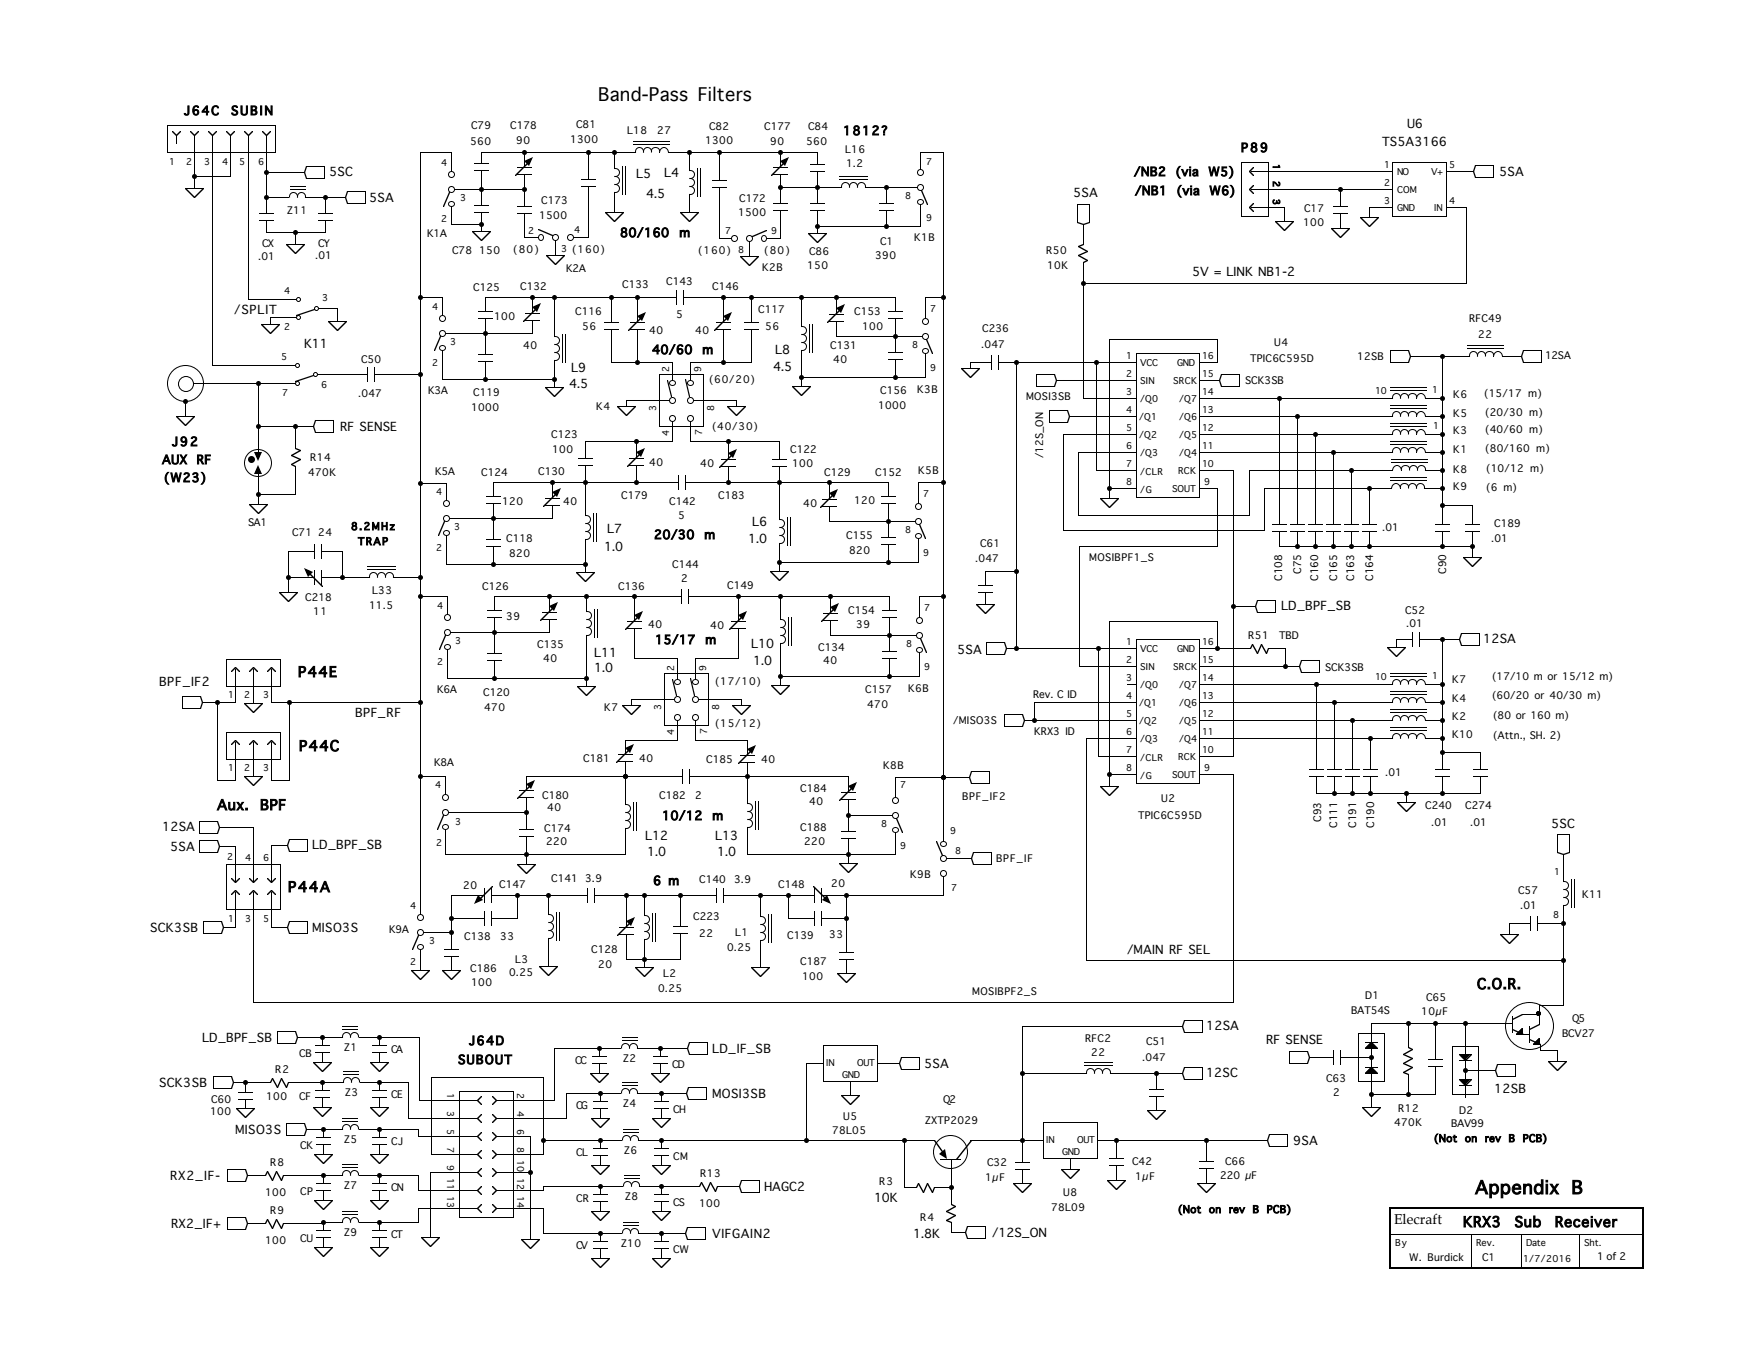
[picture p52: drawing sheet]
<svg xmlns="http://www.w3.org/2000/svg" width="279mm" height="216mm" viewBox="0 0 279 216" stroke-linecap="round" stroke-linejoin="round" font-family="sans-serif">
<defs><g id="words">
<g font-size="2.9">
<text x="94.9" y="16">Band-Pass Filters</text>
<text x="234.2" y="189.5">Appendix B</text>
</g>
<g font-size="2.2">
<text x="47.3" y="107.5">P44E</text>
<text x="47.5" y="119.2">P44C</text>
<text x="34.4" y="128.6">Aux.</text>
<text x="41.3" y="128.6">BPF</text>
<text x="45.7" y="141.6">P44A</text>
<text x="234.5" y="157">C.O.R.</text>
<text x="221.3" y="194.3">Elecraft</text>
<text x="232.3" y="194.8">KRX3</text>
<text x="240.4" y="194.8">Sub</text>
<text x="246.8" y="194.8">Receiver</text>
</g>
<g font-size="1.9">
<text x="29.2" y="18.3">J64C</text>
<text x="36.7" y="18.3">SUBIN</text>
<text x="133.8" y="21.4">1812?</text>
<text x="219.4" y="23.2">TS5A3166</text>
<text x="223.4" y="20.3">U6</text>
<text x="52.2" y="27.9">5SC</text>
<text x="101" y="28.3">L5</text>
<text x="105.4" y="28.1">L4</text>
<text x="180" y="27.9">/NB2</text>
<text x="186.6" y="27.9">(via</text>
<text x="191.8" y="27.9">W5)</text>
<text x="197" y="24.1">P89</text>
<text x="238" y="27.9">5SA</text>
<text x="58.6" y="32.1">5SA</text>
<text x="102.6" y="31.4">4.5</text>
<text x="170.3" y="31.3">5SA</text>
<text x="180.2" y="31">/NB1</text>
<text x="186.8" y="31">(via</text>
<text x="192" y="31">W6)</text>
<text x="98.4" y="37.6">80/160</text>
<text x="107.8" y="37.6">m</text>
<text x="189.2" y="43.8">5V = LINK NB1-2</text>
<text x="37.1" y="49.8">/SPLIT</text>
<text x="48.3" y="55.2">K11</text>
<text x="90.6" y="59.1">L9</text>
<text x="103.5" y="56.2">40/60</text>
<text x="111.5" y="56.2">m</text>
<text x="122.7" y="58.9">4.5</text>
<text x="123" y="56.2">L8</text>
<text x="90.3" y="61.6">4.5</text>
<text x="27.3" y="70.8">J 92</text>
<text x="54" y="68.4">RF SENSE</text>
<text x="25.7" y="73.7">AUX</text>
<text x="26" y="76.5">(W23)</text>
<text x="31.2" y="73.7">RF</text>
<text x="119.4" y="83.5">L6</text>
<text x="95.9" y="87.5">1.0</text>
<text x="96.4" y="84.6">L7</text>
<text x="103.8" y="85.6">20/30</text>
<text x="111.8" y="85.6">m</text>
<text x="118.7" y="86.2">1.0</text>
<text x="203.4" y="96.8">LD_BPF_SB</text>
<text x="94.3" y="104.3">L11</text>
<text x="94.3" y="106.7">1.0</text>
<text x="104" y="102.2">15/17</text>
<text x="112" y="102.2">m</text>
<text x="119.2" y="102.9">L10</text>
<text x="119.5" y="105.6">1.0</text>
<text x="151.9" y="103.8">5SA</text>
<text x="235.4" y="102.1">12SA</text>
<text x="25.2" y="108.9">BPF_IF2</text>
<text x="56.4" y="113.8">BPF_RF</text>
<text x="25.7" y="131.9">12SA</text>
<text x="105.1" y="130.2">10/12</text>
<text x="113.1" y="130.2">m</text>
<text x="246.2" y="131.4">5SC</text>
<text x="27" y="135.1">5SA</text>
<text x="49.5" y="134.8">LD_BPF_SB</text>
<text x="102.4" y="133.4">L12</text>
<text x="102.7" y="135.9">1.0</text>
<text x="113.5" y="133.4">L13</text>
<text x="113.8" y="135.9">1.0</text>
<text x="103.7" y="140.5">6 m</text>
<text x="23.8" y="148">SCK3SB</text>
<text x="49.5" y="148">MISO3S</text>
<text x="178.9" y="151.4">/MAIN RF SEL</text>
<text x="32.1" y="165.4">LD_BPF_SB</text>
<text x="74.5" y="165.9">J64D</text>
<text x="113" y="167.2">LD_IF_SB</text>
<text x="191.5" y="163.5">12SA</text>
<text x="201" y="165.7">RF SENSE</text>
<text x="25.2" y="172.6">SCK3SB</text>
<text x="72.7" y="168.9">SUBOUT</text>
<text x="146.7" y="169.5">5SA</text>
<text x="191.5" y="171">12SC</text>
<text x="237.2" y="173.5">12SB</text>
<text x="113" y="174.3">MOSI3SB</text>
<text x="37.3" y="180">MISO3S</text>
<text x="205.3" y="181.8">9SA</text>
<text x="27" y="187.3">RX2_IF-</text>
<text x="121.3" y="189.1">HAGC2</text>
<text x="138.7" y="190.8">10K</text>
<text x="27.1" y="194.9">RX2_IF+</text>
<text x="113" y="196.5">VIFGAIN2</text>
<text x="144.9" y="196.5">1.8K</text>
<text x="157.5" y="196.4">/12S_ON</text>
</g>
<g font-size="1.6">
<text x="74.6" y="23">560</text>
<text x="74.8" y="20.5">C79</text>
<text x="81" y="20.5">C178</text>
<text x="81.9" y="22.9">90</text>
<text x="90.5" y="22.7">1300</text>
<text x="91.4" y="20.3">C81</text>
<text x="99.5" y="21.3">L18</text>
<text x="104.3" y="21.3">27</text>
<text x="111.9" y="22.9">1300</text>
<text x="112.6" y="20.6">C82</text>
<text x="121.3" y="20.6">C177</text>
<text x="122.2" y="23">90</text>
<text x="128" y="23">560</text>
<text x="128.3" y="20.6">C84</text>
<text x="134.1" y="24.3">L16</text>
<text x="134.3" y="26.5">1.2</text>
<text x="45.6" y="34">Z11</text>
<text x="85.6" y="34.8">1500</text>
<text x="85.9" y="32.4">C173</text>
<text x="117.2" y="34.3">1500</text>
<text x="117.3" y="32.1">C172</text>
<text x="206.9" y="35.9">100</text>
<text x="207" y="33.7">C17</text>
<text x="41" y="41.3">.01</text>
<text x="41.6" y="39.2">CX</text>
<text x="50" y="41.1">.01</text>
<text x="50.5" y="39.2">CY</text>
<text x="67.8" y="37.6">K1A</text>
<text x="71.8" y="40.3">C78</text>
<text x="76" y="40.3">150</text>
<text x="81.4" y="40.2">(80)</text>
<text x="110.8" y="40.3">(160)</text>
<text x="121.3" y="40.3">(80)</text>
<text x="128.4" y="40.5">C86</text>
<text x="138.9" y="41.1">390</text>
<text x="139.7" y="38.9">C1</text>
<text x="145.1" y="38.3">K1B</text>
<text x="166.1" y="40.3">R50</text>
<text x="75.1" y="46.2">C125</text>
<text x="82.6" y="46">C132</text>
<text x="89.9" y="43.2">K2A</text>
<text x="98.7" y="45.7">C133</text>
<text x="105.7" y="45.2">C143</text>
<text x="113" y="46">C146</text>
<text x="121" y="43">K2B</text>
<text x="128.1" y="42.7">150</text>
<text x="166.2" y="42.7">10K</text>
<text x="78.4" y="50.8">100</text>
<text x="91.3" y="50">C116</text>
<text x="92.4" y="52.4">56</text>
<text x="103" y="53">40</text>
<text x="107.3" y="50.5">5</text>
<text x="110.3" y="53">40</text>
<text x="120.3" y="49.7">C117</text>
<text x="121.4" y="52.4">56</text>
<text x="135.6" y="50">C153</text>
<text x="136.8" y="52.4">100</text>
<text x="155.9" y="52.7">C236</text>
<text x="233.2" y="51.1">RFC49</text>
<text x="234.6" y="53.7">22</text>
<text x="57.3" y="57.6">C50</text>
<text x="83" y="55.4">40</text>
<text x="131.8" y="55.4">C131</text>
<text x="132.2" y="57.6">40</text>
<text x="155.7" y="55.2">.047</text>
<text x="198.4" y="57.5">TPIC6C595D</text>
<text x="202.2" y="54.9">U4</text>
<text x="215.4" y="57.1">12SB</text>
<text x="245.3" y="57">12SA</text>
<text x="56.8" y="63">.047</text>
<text x="67.9" y="62.5">K3A</text>
<text x="74.8" y="65.2">1000</text>
<text x="75.1" y="62.9">C119</text>
<text x="94.6" y="65.1">K4</text>
<text x="112.6" y="60.8">(60/20)</text>
<text x="139.4" y="64.9">1000</text>
<text x="139.7" y="62.5">C156</text>
<text x="145.6" y="62.4">K3B</text>
<text x="162.9" y="63.5">MOSI3SB</text>
<text x="197.6" y="61">SCK3SB</text>
<text x="230.7" y="63.2">K6</text>
<text x="235.6" y="63">(15/17 m)</text>
<text x="87.5" y="69.5">C123</text>
<text x="87.6" y="71.9">100</text>
<text x="113" y="68.3">(40/30)</text>
<text x="125.4" y="71.9">C122</text>
<text x="230.7" y="66.2">K5</text>
<text x="230.7" y="68.9">K3</text>
<text x="230.7" y="71.9">K1</text>
<text x="235.7" y="68.7">(40/60 m)</text>
<text x="235.7" y="66">(20/30 m)</text>
<text x="235.7" y="71.8">(80/160 m)</text>
<text x="48.9" y="75.6">470K</text>
<text x="49.2" y="73.2">R14</text>
<text x="69.1" y="75.4">K5A</text>
<text x="76.4" y="75.6">C124</text>
<text x="85.4" y="75.4">C130</text>
<text x="103" y="74">40</text>
<text x="111.1" y="74.1">40</text>
<text x="125.7" y="74.1">100</text>
<text x="130.8" y="75.6">C129</text>
<text x="138.9" y="75.6">C152</text>
<text x="145.7" y="75.2">K5B</text>
<text x="165.6" y="72.7" transform="rotate(-90 165.6 72.7)">/12S_ON</text>
<text x="230.7" y="75.1">K8</text>
<text x="230.7" y="77.8">K9</text>
<text x="235.9" y="74.9">(10/12 m)</text>
<text x="235.9" y="77.9">(6 m)</text>
<text x="39.4" y="83.5">SA1</text>
<text x="79.7" y="80.2">120</text>
<text x="89.4" y="80.2">40</text>
<text x="98.6" y="79.2">C179</text>
<text x="106.2" y="80.2">C142</text>
<text x="107.6" y="82.4">5</text>
<text x="114" y="79.2">C183</text>
<text x="127.5" y="80.5">40</text>
<text x="135.6" y="80">120</text>
<text x="237.2" y="83.7">C189</text>
<text x="46.4" y="85.1">C71</text>
<text x="50.5" y="85.1">24</text>
<text x="55.7" y="84.1">8.2MHz</text>
<text x="56.8" y="86.5">TRAP</text>
<text x="80.3" y="86">C118</text>
<text x="80.8" y="88.4">820</text>
<text x="134.3" y="85.6">C155</text>
<text x="134.8" y="87.9">820</text>
<text x="154.8" y="89.2">.047</text>
<text x="155.6" y="86.8">C61</text>
<text x="172.9" y="89.1">MOSIBPF1_S</text>
<text x="219.4" y="84.3">.01</text>
<text x="236.7" y="86">.01</text>
<text x="48.4" y="95.4">C218</text>
<text x="59.1" y="94.3">L33</text>
<text x="76.5" y="93.7">C126</text>
<text x="98.1" y="93.7">C136</text>
<text x="106.7" y="90.2">C144</text>
<text x="108.1" y="92.4">2</text>
<text x="115.4" y="93.5">C149</text>
<text x="203.5" y="92.2" transform="rotate(-90 203.5 92.2)">C108</text>
<text x="206.5" y="91.1" transform="rotate(-90 206.5 91.1)">C75</text>
<text x="209.2" y="92.2" transform="rotate(-90 209.2 92.2)">C160</text>
<text x="212.2" y="92.2" transform="rotate(-90 212.2 92.2)">C165</text>
<text x="214.9" y="92.2" transform="rotate(-90 214.9 92.2)">C163</text>
<text x="218" y="92.2" transform="rotate(-90 218 92.2)">C164</text>
<text x="229.6" y="91.1" transform="rotate(-90 229.6 91.1)">C90</text>
<text x="49.7" y="97.6">11</text>
<text x="58.6" y="96.7">11.5</text>
<text x="80.3" y="98.4">39</text>
<text x="102.9" y="99.7">40</text>
<text x="112.7" y="99.9">40</text>
<text x="134.6" y="97.5">C154</text>
<text x="135.9" y="99.7">39</text>
<text x="198.1" y="101.4">R51</text>
<text x="203" y="101.4">TBD</text>
<text x="223" y="97.5">C52</text>
<text x="223.2" y="99.5">.01</text>
<text x="85.2" y="102.9">C135</text>
<text x="86.2" y="105.1">40</text>
<text x="129.9" y="103.3">C134</text>
<text x="130.7" y="105.4">40</text>
<text x="210.3" y="106.5">SCK3SB</text>
<text x="236.9" y="108">(17/10 m or 15/12 m)</text>
<text x="69.4" y="110">K6A</text>
<text x="76.7" y="110.5">C120</text>
<text x="76.8" y="112.9">470</text>
<text x="95.9" y="112.9">K7</text>
<text x="113.5" y="108.7">(17/10)</text>
<text x="137.3" y="110">C157</text>
<text x="137.6" y="112.4">470</text>
<text x="144.1" y="109.9">K6B</text>
<text x="164" y="110.8">Rev. C ID</text>
<text x="230.5" y="108.4">K7</text>
<text x="230.5" y="111.4">K4</text>
<text x="236.9" y="111">(60/20 or 40/30 m)</text>
<text x="113.5" y="115.4">(15/12)</text>
<text x="151.3" y="114.9">/MISO3S</text>
<text x="164.1" y="116.7">KRX3 ID</text>
<text x="230.5" y="117.2">K10</text>
<text x="230.5" y="114.3">K2</text>
<text x="237" y="117.3">(Attn., SH. 2)</text>
<text x="237" y="114.1">(80 or 160 m)</text>
<text x="68.9" y="121.6">K8A</text>
<text x="92.6" y="121">C181</text>
<text x="101.4" y="121">40</text>
<text x="112.1" y="121.1">C185</text>
<text x="120.8" y="121.1">40</text>
<text x="127" y="125.7">C184</text>
<text x="140.2" y="122.1">K8B</text>
<text x="219.9" y="123.2">.01</text>
<text x="86" y="126.8">C180</text>
<text x="86.8" y="128.7">40</text>
<text x="104.6" y="126.8">C182</text>
<text x="110.3" y="126.8">2</text>
<text x="127" y="131.9">C188</text>
<text x="128.4" y="127.8">40</text>
<text x="152.7" y="127">BPF_IF2</text>
<text x="180.7" y="130">TPIC6C595D</text>
<text x="184.3" y="127.3">U2</text>
<text x="209.7" y="130.5" transform="rotate(-90 209.7 130.5)">C93</text>
<text x="212.2" y="131.4" transform="rotate(-90 212.2 131.4)">C111</text>
<text x="215.3" y="131.4" transform="rotate(-90 215.3 131.4)">C191</text>
<text x="218.1" y="131.4" transform="rotate(-90 218.1 131.4)">C190</text>
<text x="226.2" y="128.4">C240</text>
<text x="227.2" y="131.1">.01</text>
<text x="232.6" y="128.4">C274</text>
<text x="233.4" y="131.1">.01</text>
<text x="86.4" y="132.1">C174</text>
<text x="86.7" y="134.1">220</text>
<text x="127.6" y="134.1">220</text>
<text x="158.1" y="136.8">BPF_IF</text>
<text x="73.5" y="141.1">20</text>
<text x="79.2" y="141">C147</text>
<text x="87.5" y="140">C141</text>
<text x="92.9" y="140">3.9</text>
<text x="111" y="140.2">C140</text>
<text x="116.5" y="140.2">3.9</text>
<text x="123.5" y="141">C148</text>
<text x="131.9" y="140.8">20</text>
<text x="144.5" y="139.4">K9B</text>
<text x="241" y="141.9">C57</text>
<text x="251.1" y="142.6">K11</text>
<text x="61.8" y="148.1">K9A</text>
<text x="73.7" y="149.2">C138</text>
<text x="79.4" y="149.2">33</text>
<text x="110" y="146.1">C223</text>
<text x="111" y="148.7">22</text>
<text x="116.7" y="148.6">L1</text>
<text x="124.9" y="149.1">C139</text>
<text x="131.6" y="148.9">33</text>
<text x="241.3" y="144.3">.01</text>
<text x="74.6" y="154.3">C186</text>
<text x="80.8" y="154.9">0.25</text>
<text x="81.8" y="152.9">L3</text>
<text x="93.8" y="151.3">C128</text>
<text x="94.9" y="153.7">20</text>
<text x="105.3" y="155.1">L2</text>
<text x="115.4" y="151">0.25</text>
<text x="127" y="153.2">C187</text>
<text x="127.3" y="155.6">100</text>
<text x="74.8" y="156.5">100</text>
<text x="104.5" y="157.5">0.25</text>
<text x="154.3" y="158">MOSIBPF2_S</text>
<text x="214.5" y="161">BAT54S</text>
<text x="216.7" y="158.6">D1</text>
<text x="225.6" y="161.1">10µF</text>
<text x="226.4" y="158.9">C65</text>
<text x="47.5" y="167.8">CB</text>
<text x="54.6" y="166.8">Z1</text>
<text x="62.1" y="167.2">CA</text>
<text x="172.2" y="165.4">RFC2</text>
<text x="173.2" y="167.6">22</text>
<text x="181.9" y="165.9">C51</text>
<text x="248" y="164.6">BCV27</text>
<text x="249.6" y="162.2">Q5</text>
<text x="43.7" y="170.3">R2</text>
<text x="54.8" y="174">Z3</text>
<text x="91.3" y="168.9">CC</text>
<text x="98.9" y="168.6">Z2</text>
<text x="106.7" y="169.5">CD</text>
<text x="181.3" y="168.4">.047</text>
<text x="210.5" y="171.8">C63</text>
<text x="211.6" y="174">2</text>
<text x="33.3" y="177">100</text>
<text x="33.5" y="175.1">C60</text>
<text x="42.2" y="174.6">100</text>
<text x="47.5" y="174.6">CF</text>
<text x="62.1" y="174.3">CE</text>
<text x="91.4" y="176.1">CG</text>
<text x="98.9" y="175.7">Z4</text>
<text x="106.8" y="176.7">CH</text>
<text x="133.8" y="177.8">U5</text>
<text x="146.8" y="178.4">ZXTP2029</text>
<text x="149.7" y="175.1">Q2</text>
<text x="221.3" y="178.8">470K</text>
<text x="221.9" y="176.5">R12</text>
<text x="230.3" y="178.9">BAV99</text>
<text x="231.6" y="176.8">D2</text>
<text x="42.9" y="185.1">R8</text>
<text x="47.6" y="182.4">CK</text>
<text x="54.6" y="181.5">Z5</text>
<text x="62.1" y="181.8">CJ</text>
<text x="91.4" y="183.5">CL</text>
<text x="99.1" y="183.2">Z6</text>
<text x="106.8" y="184.2">CM</text>
<text x="132.1" y="180">78L05</text>
<text x="156.7" y="185.1">C32</text>
<text x="179.7" y="184.9">C42</text>
<text x="194.5" y="184.9">C66</text>
<text x="227.6" y="181.3">(Not</text>
<text x="232.6" y="181.3">on</text>
<text x="235.7" y="181.3">rev</text>
<text x="239.5" y="181.3">B</text>
<text x="241.7" y="181.3">PCB)</text>
<text x="42.1" y="189.9">100</text>
<text x="47.6" y="189.7">CP</text>
<text x="54.6" y="188.8">Z7</text>
<text x="62.1" y="189.1">CN</text>
<text x="91.4" y="190.8">CR</text>
<text x="99.2" y="190.5">Z8</text>
<text x="106.8" y="191.5">CS</text>
<text x="111" y="191.6">100</text>
<text x="111.1" y="186.8">R13</text>
<text x="139.5" y="188.1">R3</text>
<text x="156.4" y="187.5">1µF</text>
<text x="168.8" y="189.9">U8</text>
<text x="180.2" y="187.3">1µF</text>
<text x="193.7" y="187.2">220 µF</text>
<text x="42.1" y="197.5">100</text>
<text x="42.9" y="192.7">R9</text>
<text x="47.6" y="197.2">CU</text>
<text x="54.6" y="196.2">Z9</text>
<text x="62.1" y="196.5">CT</text>
<text x="98.6" y="198">Z10</text>
<text x="146.1" y="193.8">R4</text>
<text x="166.8" y="192.2">78L09</text>
<text x="187" y="192.6">(Not</text>
<text x="191.9" y="192.6">on</text>
<text x="195.1" y="192.6">rev</text>
<text x="198.9" y="192.6">B</text>
<text x="201.1" y="192.6">PCB)</text>
<text x="91.4" y="198.3">CV</text>
<text x="106.8" y="198.9">CW</text>
<text x="223.7" y="200.2">W. Burdick</text>
<text x="235.3" y="200.2">C1</text>
<text x="253.5" y="200">1 of 2</text>
</g>
<g font-size="1.4">
<text x="26.8" y="26.2">1</text>
<text x="29.5" y="26.2">2</text>
<text x="32.4" y="26.2">3</text>
<text x="35.2" y="26.2">4</text>
<text x="37.9" y="26.2">5</text>
<text x="41" y="26.2">6</text>
<text x="70" y="26.4">4</text>
<text x="147" y="26.2">7</text>
<text x="202.1" y="26" transform="rotate(90 202.1 26)">1</text>
<text x="202.1" y="28.7" transform="rotate(90 202.1 28.7)">2</text>
<text x="219.7" y="26.7">1</text>
<text x="219.7" y="29.5">2</text>
<text x="221.8" y="27.8">NO</text>
<text x="227.2" y="27.8">V+</text>
<text x="230" y="26.7">5</text>
<text x="70" y="35.2">2</text>
<text x="73" y="31.9">3</text>
<text x="143.7" y="31.6">8</text>
<text x="147" y="35.1">9</text>
<text x="202.1" y="31.6" transform="rotate(90 202.1 31.6)">3</text>
<text x="219.7" y="32.4">3</text>
<text x="221.8" y="33.5">GND</text>
<text x="221.8" y="30.6">COM</text>
<text x="227.6" y="33.5">IN</text>
<text x="230" y="32.4">4</text>
<text x="83.8" y="37.1">2</text>
<text x="89.1" y="40">3 (160)</text>
<text x="91.1" y="37">4</text>
<text x="115.1" y="37.1">7</text>
<text x="117.2" y="40.2">8</text>
<text x="122.4" y="37.1">9</text>
<text x="45.1" y="46.7">4</text>
<text x="51.1" y="47.8">3</text>
<text x="45.1" y="52.4">2</text>
<text x="68.6" y="49.2">4</text>
<text x="147.6" y="49.5">7</text>
<text x="44.6" y="57.1">5</text>
<text x="68.6" y="58.1">2</text>
<text x="71.4" y="54.8">3</text>
<text x="106.2" y="59.1" transform="rotate(-90 106.2 59.1)">2</text>
<text x="111.3" y="59.1" transform="rotate(-90 111.3 59.1)">9</text>
<text x="144.8" y="55.2">8</text>
<text x="147.6" y="58.9">9</text>
<text x="178.8" y="59.8">2</text>
<text x="178.8" y="57">1</text>
<text x="181" y="58.1">VCC</text>
<text x="186.8" y="58.1">GND</text>
<text x="190.8" y="59.8">15</text>
<text x="190.8" y="57">16</text>
<text x="44.8" y="62.9">7</text>
<text x="51" y="61.6">6</text>
<text x="104.1" y="65.2" transform="rotate(-90 104.1 65.2)">3</text>
<text x="113.3" y="65.2" transform="rotate(-90 113.3 65.2)">8</text>
<text x="178.8" y="62.7">3</text>
<text x="178.8" y="65.6">4</text>
<text x="181" y="61">SIN</text>
<text x="181" y="63.8">/Q0</text>
<text x="186.2" y="61">SRCK</text>
<text x="187.2" y="63.8">/Q7</text>
<text x="190.8" y="62.7">14</text>
<text x="190.8" y="65.6">13</text>
<text x="218.3" y="62.5">10</text>
<text x="227.3" y="62.4">1</text>
<text x="106.2" y="69.2" transform="rotate(-90 106.2 69.2)">4</text>
<text x="111.4" y="69.1" transform="rotate(-90 111.4 69.1)">7</text>
<text x="178.8" y="68.4">5</text>
<text x="178.8" y="71.3">6</text>
<text x="180.8" y="66.7">/Q1</text>
<text x="180.8" y="69.5">/Q2</text>
<text x="187.2" y="66.7">/Q6</text>
<text x="187.2" y="69.5">/Q5</text>
<text x="190.8" y="68.4">12</text>
<text x="190.8" y="71.3">11</text>
<text x="227.5" y="68.1">1</text>
<text x="178.8" y="74.1">7</text>
<text x="178.8" y="77">8</text>
<text x="181" y="75.4">/CLR</text>
<text x="181" y="72.4">/Q3</text>
<text x="187" y="75.2">RCK</text>
<text x="187.2" y="72.4">/Q4</text>
<text x="190.8" y="74.1">10</text>
<text x="191.1" y="77">9</text>
<text x="69.2" y="78.6">4</text>
<text x="146.5" y="78.9">7</text>
<text x="181" y="78.3">/G</text>
<text x="186.1" y="78.1">SOUT</text>
<text x="69.2" y="87.5">2</text>
<text x="72.1" y="84.1">3</text>
<text x="143.7" y="84.6">8</text>
<text x="146.5" y="88.3">9</text>
<text x="69.4" y="96.7">4</text>
<text x="146.7" y="97">7</text>
<text x="69.4" y="105.6">2</text>
<text x="72.2" y="102.2">3</text>
<text x="107" y="106.5" transform="rotate(-90 107 106.5)">2</text>
<text x="112.1" y="106.5" transform="rotate(-90 112.1 106.5)">9</text>
<text x="143.8" y="102.7">8</text>
<text x="146.7" y="106.4">9</text>
<text x="178.8" y="105.3">2</text>
<text x="178.8" y="102.4">1</text>
<text x="181" y="106.4">SIN</text>
<text x="181" y="103.5">VCC</text>
<text x="186.2" y="106.4">SRCK</text>
<text x="186.8" y="103.5">GND</text>
<text x="190.8" y="105.3">15</text>
<text x="190.8" y="102.4">16</text>
<text x="218.3" y="108">10</text>
<text x="227.3" y="107.8">1</text>
<text x="36.2" y="110.8">1</text>
<text x="38.7" y="110.8">2</text>
<text x="41.8" y="110.8">3</text>
<text x="104.9" y="112.7" transform="rotate(-90 104.9 112.7)">3</text>
<text x="114.1" y="112.7" transform="rotate(-90 114.1 112.7)">8</text>
<text x="178.8" y="108.1">3</text>
<text x="178.8" y="111">4</text>
<text x="178.8" y="113.8">5</text>
<text x="180.8" y="112.1">/Q1</text>
<text x="181" y="109.2">/Q0</text>
<text x="187.2" y="109.2">/Q7</text>
<text x="187.2" y="112.1">/Q6</text>
<text x="190.8" y="108.1">14</text>
<text x="190.8" y="111">13</text>
<text x="190.8" y="113.8">12</text>
<text x="107" y="116.7" transform="rotate(-90 107 116.7)">4</text>
<text x="112.2" y="116.5" transform="rotate(-90 112.2 116.5)">7</text>
<text x="178.8" y="116.7">6</text>
<text x="178.8" y="119.5">7</text>
<text x="180.8" y="114.9">/Q2</text>
<text x="181" y="117.8">/Q3</text>
<text x="187.2" y="117.8">/Q4</text>
<text x="187.2" y="114.9">/Q5</text>
<text x="190.8" y="119.5">10</text>
<text x="190.8" y="116.7">11</text>
<text x="36.2" y="122.4">1</text>
<text x="38.7" y="122.4">2</text>
<text x="41.8" y="122.4">3</text>
<text x="69.1" y="125.1">4</text>
<text x="142.9" y="125.1">7</text>
<text x="178.8" y="122.4">8</text>
<text x="181" y="120.8">/CLR</text>
<text x="181" y="123.7">/G</text>
<text x="186.1" y="123.5">SOUT</text>
<text x="187" y="120.7">RCK</text>
<text x="191.1" y="122.4">9</text>
<text x="72.2" y="131">3</text>
<text x="139.9" y="131.3">8</text>
<text x="36" y="136.5">2</text>
<text x="38.9" y="136.7">4</text>
<text x="41.8" y="136.7">6</text>
<text x="69.2" y="134.3">2</text>
<text x="142.9" y="134.8">9</text>
<text x="150.8" y="132.4">9</text>
<text x="151.6" y="135.6">8</text>
<text x="151" y="141.4">7</text>
<text x="246.7" y="138.9">1</text>
<text x="36.2" y="146.4">1</text>
<text x="38.9" y="146.4">3</text>
<text x="41.8" y="146.4">5</text>
<text x="65.1" y="144.3">4</text>
<text x="68.1" y="149.9">3</text>
<text x="246.5" y="145.7">8</text>
<text x="65.1" y="153.2">2</text>
<text x="71" y="173.5" transform="rotate(90 71 173.5)">1</text>
<text x="82.1" y="173.5" transform="rotate(90 82.1 173.5)">2</text>
<text x="131.1" y="169.2">IN</text>
<text x="133.7" y="171.1">GND</text>
<text x="136" y="169.2">OUT</text>
<text x="71" y="176.4" transform="rotate(90 71 176.4)">3</text>
<text x="71" y="179.2" transform="rotate(90 71 179.2)">5</text>
<text x="82.1" y="176.4" transform="rotate(90 82.1 176.4)">4</text>
<text x="82.1" y="179.2" transform="rotate(90 82.1 179.2)">6</text>
<text x="71" y="182.1" transform="rotate(90 71 182.1)">7</text>
<text x="71" y="184.9" transform="rotate(90 71 184.9)">9</text>
<text x="82.1" y="182.1" transform="rotate(90 82.1 182.1)">8</text>
<text x="82.1" y="184.2" transform="rotate(90 82.1 184.2)">10</text>
<text x="166.1" y="181.5">IN</text>
<text x="168.6" y="183.4">GND</text>
<text x="171" y="181.5">OUT</text>
<text x="71" y="187" transform="rotate(90 71 187)">11</text>
<text x="71" y="189.9" transform="rotate(90 71 189.9)">13</text>
<text x="82.1" y="187" transform="rotate(90 82.1 187)">12</text>
<text x="82.1" y="189.9" transform="rotate(90 82.1 189.9)">14</text>
<text x="221.5" y="197.8">By</text>
<text x="234.3" y="197.8">Rev.</text>
<text x="242.3" y="197.8">Date</text>
<text x="251.5" y="197.8">Sht.</text>
<text x="241.8" y="200.3">1/7/2016</text>
</g>
</g></defs>
<g fill="#000">
<path d="M27.3 20.8h.2l.6 .6v.2h-.2l-.6-.6zM27.9 21.4l.7-.6h.1v.2l-.6 .6h-.2zM29.4 29.8h.1l1.5 1.5v.1h-.2l-1.4-1.4zM30.2 20.8h.1l.7 .6v.2h-.2l-.6-.6zM30.8 21.4l.6-.6h.2v.2l-.6 .6h-.2zM32.2 29.8h.2v.2l-1.4 1.4h-.2v-.1zM33 20.8h.2l.6 .6v.2h-.1l-.7-.6zM33.7 21.4l.6-.6h.1v.2l-.6 .6h-.1zM35.9 20.8h.1l.7 .6v.2h-.2l-.6-.6zM36.5 21.4l.6-.6h.2v.2l-.6 .6h-.2zM38.7 20.8h.2l.6 .6v.2h-.1l-.7-.6zM39.4 21.4l.6-.6h.2v.2l-.7 .6h-.1z"/>
<path d="M41.6 20.8h.2l.6 .6v.2h-.2l-.6-.6zM42.2 21.4l.7-.6h.1v.2l-.6 .6h-.2zM45.4 38.7h.2l1.4 1.5v.1h-.2l-1.4-1.4zM48.3 38.7h.1v.2l-1.4 1.4h-.2v-.1zM48.3 27.3h.1l.3 1.1h-.1zM48.6 26.4h.1v.1l-.3 1h-.1zM54.8 31.3h.1l.3 1.1h-.1zM55.1 30.3h.1v.2l-.3 .9h-.1zM71.3 30.5h.1v.1l-.9 2.3h-.2zM74.9 36.7h.2l1.4 1.4v.2h-.1l-1.5-1.5zM76.4 38.1l1.4-1.4h.1v.1l-1.4 1.5h-.1zM81.8 27.8l2.2-2.2h.1v.1l-2.2 2.2h-.1z"/>
<path d="M85.4 36.4l2.4 .9v.2l-2.4-1zM96 33.7h.2l1.4 1.4v.1h-.1l-1.5-1.4zM97.5 35.1l1.4-1.4h.2v.1l-1.5 1.4h-.1zM107.9 33.7h.2l1.4 1.4v.1h-.1l-1.5-1.4zM109.4 35.1l1.4-1.4h.2v.1l-1.5 1.4h-.1zM119.4 37.5l2.4-1v.2l-2.3 .9h-.1zM122.4 27.8l2.2-2.2h.2v.1l-2.2 2.2h-.2zM128.3 37h.1l1.5 1.4v.2h-.2l-1.4-1.5zM129.7 38.4l1.4-1.4h.2v.1l-1.4 1.5h-.2zM146.2 30.2h.2l.9 2.3h-.1zM171 35.2l1.1 .4v.1l-1.1-.3zM171.1 39.1l1.6 .7v.2l-1.6-.8z"/>
<path d="M171.1 39.1l1-.4v.2l-.8 .3h-.2zM171.1 40.5l1.6-.7v.2l-1.4 .6h-.2zM171.9 35.6l1.1-.4v.2l-.9 .3h-.2zM198.3 27.1h.1l.7 .7v.1h-.2l-.6-.6zM198.3 30h.1l.7 .6v.2h-.2l-.6-.6zM198.3 32.9h.1l.7 .6v.2h-.2l-.6-.7zM198.9 26.5h.2v.2l-.7 .6h-.1v-.2zM198.9 29.4h.2v.1l-.7 .7h-.1v-.2zM198.9 32.2h.2v.2l-.7 .6h-.1v-.1zM202.4 35.1h.2l1.4 1.4v.2h-.2l-1.4-1.5zM205.3 35.1h.1v.1l-1.4 1.5h-.2v-.2zM211.3 36.2h.2l1.4 1.4v.2h-.2l-1.4-1.4z"/>
<path d="M214.2 36.2h.1v.2l-1.4 1.4h-.2v-.2zM215.9 34.4h.2l1.4 1.5v.1h-.2l-1.4-1.4zM218.8 34.4h.1v.2l-1.4 1.4h-.2v-.1zM233.8 27.1h.2l.3 1.2h-.1zM234.2 26.2h.1v.2l-.3 .9h-.2zM41.4 51.4h.2l1.4 1.5v.1h-.1l-1.5-1.4zM44.3 51.4h.2v.2l-1.5 1.4h-.1v-.1zM46.8 60.5l3-1v.2l-2.8 .9h-.2zM47 50l3-.9v.1l-2.9 1h-.1zM52.1 51h.1l1.5 1.4v.1h-.2l-1.4-1.4zM54.9 51h.2v.1l-1.4 1.4h-.2v-.1zM69.9 53.3h.1v.2l-.9 2.2h-.2z"/>
<path d="M85.2 48.7h.2v.2l-2.2 2.2h-.2v-.1zM86.7 40.5h.1l1.5 1.4v.2h-.2l-1.4-1.5zM88.1 41.9l1.4-1.4h.2v.1l-1.4 1.5h-.2zM101.9 50.2h.2v.1l-2.2 2.2h-.2v-.1zM113.3 52.4l2.3-2.2h.1v.1l-2.2 2.2h-.2zM117.5 40.6h.1l1.5 1.5v.1h-.2l-1.4-1.4zM118.9 42.1l1.4-1.5h.2v.2l-1.4 1.4h-.2zM131.3 51.1l2.2-2.2h.2v.2l-2.3 2.2h-.1zM147 53.8h.2l.9 2.4h-.1zM152.6 58.4h.1l1.4 1.4v.2h-.1l-1.4-1.4zM155.4 58.4h.2v.2l-1.5 1.4h-.1v-.2zM167.3 59.4h.2l.3 1.1h-.2z"/>
<path d="M171.1 40.5l1.6 .8v.1l-1.6-.8zM171.9 41.6l.8-.3v.1l-.6 .4h-.2zM193.8 59.4h.2v.1l-.3 1h-.2zM223.5 55.6h.2l.3 1.1h-.2zM223.8 56.5h.2v.2l-.3 .9h-.2zM241.5 56.5h.1l.3 1.1h-.1zM241.8 55.6h.1v.1l-.3 1h-.1zM27.9 66h.2l1.4 1.5v.1h-.1l-1.5-1.4zM29.4 67.5l1.4-1.5h.2v.2l-1.5 1.4h-.1zM46.2 72.2l1.6 .7v.1l-1.6-.6zM46.2 73.7l.8 .3v.1l-.8-.3zM46.8 71.1l1 .3v.2l-1-.3z"/>
<path d="M46.2 73.7l1.6-.8v.1l-1.4 .8h-.2zM46.2 72.2l1.6-.8v.2l-1.4 .8h-.2zM49.7 67.6h.1l.4 1.1h-.2zM50 66.7h.2v.1l-.4 1h-.1zM86.5 61.4h.2l1.4 1.5v.1h-.2l-1.4-1.4zM88.4 78.1h.2v.2l-2.2 2.2h-.2v-.2zM87.9 62.9l1.5-1.5h.1v.2l-1.4 1.4h-.2zM97.9 64.5h.2l1.4 1.4v.1h-.1l-1.5-1.4zM100.8 64.5h.2v.1l-1.5 1.4h-.1v-.1zM99.5 74l2.3-2.2h.1v.1l-2.2 2.2h-.2zM105.9 60.3h.1l.7 2.7h-.2zM108.7 60.2h.2l.6 2.8h-.1z"/>
<path d="M115.4 64.5h.2l1.4 1.4v.1h-.2l-1.4-1.4zM114.1 74.1l2.3-2.2h.1v.2l-2.2 2.2h-.2zM118.3 64.5h.1v.1l-1.4 1.4h-.2v-.1zM125.7 61.3h.2l1.4 1.4v.2h-.1l-1.5-1.5zM128.6 61.3h.1v.1l-1.4 1.5h-.1v-.2zM132.4 78.3h.2v.1l-2.3 2.2h-.1v-.1zM167.6 60.3h.2v.2l-.3 .9h-.2zM169.4 65.1h.1l.4 1.1h-.2zM169.7 66h.2v.2l-.4 1h-.1zM174.6 79.1h.2l1.4 1.4v.1h-.1l-1.5-1.4zM176.1 80.5l1.4-1.4h.1v.1l-1.4 1.4h-.1zM193.5 60.3h.2l.3 1.1h-.2z"/>
<path d="M39.5 80h.2l1.4 1.4v.2h-.1l-1.5-1.4zM42.4 80h.1v.2l-1.4 1.4h-.1v-.2zM44.3 94h.2l1.4 1.4v.2h-.2l-1.4-1.5zM47.1 94h.2v.1l-1.4 1.5h-.2v-.2zM48.9 90.8h.2l2.2 2.2v.2h-.2l-2.2-2.2zM70.5 82.7h.1v.2l-.9 2.2h-.2zM87.9 96.2h.2v.2l-2.2 2.2h-.2v-.2zM91.4 90.8h.2l1.4 1.4v.2h-.1l-1.5-1.4zM94.3 90.8h.2v.2l-1.5 1.4h-.1v-.2zM101.4 97.6h.2v.2l-2.2 2.2h-.2v-.1zM115.7 99.9l2.3-2.3h.1v.2l-2.2 2.2h-.2zM122.2 90.6h.2l1.4 1.5v.1h-.1l-1.5-1.4z"/>
<path d="M125.1 90.6h.2v.2l-1.5 1.4h-.1v-.1zM132.6 96.4h.1v.1l-2.2 2.2h-.2v-.1zM145.9 83.2h.2l.9 2.4h-.2zM154.9 95.9h.2l1.4 1.4v.2h-.1l-1.5-1.5zM157.8 95.9h.2v.1l-1.5 1.5h-.1v-.2zM199.2 96.2h.2l.3 1.1h-.2zM199.5 95.3h.2v.1l-.3 1h-.2zM232.3 88.4h.1l1.4 1.5v.1h-.1l-1.4-1.4zM235.1 88.4h.2v.2l-1.5 1.4h-.1v-.1zM31.8 110.5h.1l.3 1.1h-.1zM32.1 111.4h.1v.2l-.3 1h-.1zM37.3 117.5h.2l.6 .6v.2h-.2l-.6-.7z"/>
<path d="M37.3 117.5h.2v.1l-.7 .7h-.1v-.2zM37.3 105.9h.2l.6 .6v.2h-.2l-.6-.7zM37.3 105.9h.2v.1l-.7 .7h-.1v-.2zM38.7 111.6h.2l1.4 1.4v.2h-.1l-1.5-1.4zM40.2 117.5h.1l.7 .6v.2h-.2l-.6-.7zM40.2 117.5h.1v.1l-.6 .7h-.2v-.2zM40.2 105.9h.1l.7 .6v.2h-.2l-.6-.7zM40.2 105.9h.1v.1l-.6 .7h-.2v-.2zM40.2 113l1.4-1.4h.2v.2l-1.5 1.4h-.1zM43 117.5h.2l.6 .6v.2h-.1l-.7-.7zM43 117.5h.2v.1l-.7 .7h-.1v-.2zM43 105.9h.2l.6 .6v.2h-.1l-.7-.7z"/>
<path d="M43 105.9h.2v.1l-.7 .7h-.1v-.2zM70.6 100.8h.2v.2l-.9 2.2h-.2zM91.6 108.9h.2l1.4 1.4v.2h-.2l-1.4-1.4zM94.5 108.9h.1v.2l-1.4 1.4h-.2v-.2zM98.7 111.9h.2l1.4 1.4v.2h-.1l-1.5-1.4zM100 118.7h.2v.2l-2.3 2.2h-.1v-.1zM101.6 111.9h.2v.2l-1.5 1.4h-.1v-.2zM106.7 107.8h.1l.7 2.7h-.2zM109.5 107.6h.2l.6 2.9h-.1zM116.2 111.9h.2l1.4 1.4v.2h-.2l-1.4-1.4zM119.1 111.9h.1v.2l-1.4 1.4h-.2v-.2zM119.4 118.9h.1v.2l-2.2 2.2h-.1v-.2z"/>
<path d="M122.4 108.7h.2l1.4 1.5v.1h-.2l-1.4-1.4zM125.3 108.7h.1v.2l-1.4 1.4h-.2v-.1zM146.1 101.3h.1l1 2.4h-.2zM159.4 101.9h.1l.4 1.1h-.2zM159.7 102.9h.2v.1l-.4 1h-.1zM162.2 113.3h.2l.3 1.2h-.1zM162.6 114.3h.1v.2l-.3 .9h-.2zM198.8 102.2h.1l.8 1.6h-.2zM198.8 102.2h.1v.2l-.3 .6h-.2zM200.2 102.2h.1v.2l-.6 1.4h-.2zM200.2 102.2h.1l.8 1.6h-.1zM201.3 102.9h.2v.1l-.4 .8h-.1z"/>
<path d="M206.2 105.7h.2l.3 1.1h-.2zM206.5 104.8h.2v.1l-.3 1h-.2zM220.2 102.7h.1l1.5 1.4v.2h-.2l-1.4-1.4zM221.6 104.1l1.4-1.4h.2v.2l-1.4 1.4h-.2zM231.6 101.4h.2l.3 1.2h-.2zM231.9 100.5h.2v.1l-.3 1h-.2zM34.4 133.3h.2l.3 1.2h-.1zM34.4 130.3h.2l.3 1.1h-.1zM34.8 134.3h.1v.2l-.3 .9h-.2zM34.8 131.3h.1v.1l-.3 1h-.2zM36.7 139.4h.1l.7 .6v.2h-.2l-.6-.7zM37.3 140l.6-.6h.2v.1l-.6 .7h-.2z"/>
<path d="M38.7 123.2h.2l1.4 1.4v.2h-.1l-1.5-1.5zM39.5 139.4h.2l.6 .6v.2h-.1l-.7-.7zM40.8 139.4h.2v.1l-.7 .7h-.1v-.2zM41.6 123.2h.2v.1l-1.5 1.5h-.1v-.2zM42.4 139.4h.1l.7 .6v.2h-.2l-.6-.7zM43.7 139.4h.1v.1l-.6 .7h-.2v-.2zM45.6 134.1h.1l.3 1.2h-.1zM45.9 133.2h.1v.2l-.3 .9h-.1zM70.3 129.4h.2v.1l-1 2.3h-.1zM82.1 137.2h.1l1.5 1.4v.1h-.2l-1.4-1.4zM82.1 126.7l2.2-2.2h.2v.1l-2.3 2.2h-.1zM84.9 137.2h.2v.1l-1.4 1.4h-.2v-.1z"/>
<path d="M133.2 137h.1l1.5 1.4v.2h-.2l-1.4-1.4zM133.2 127l2.2-2.2h.2v.1l-2.3 2.3h-.1zM136 137h.2v.2l-1.4 1.4h-.2v-.2zM142.2 129.9h.2l1 2.3h-.2zM148.6 133.5h.1l1 2.4h-.2zM153.8 123.3h.2l.3 1.2h-.2zM154.1 136.2h.2l.3 1.1h-.1zM154.1 122.4h.2v.2l-.3 .9h-.2zM154.5 135.3h.1v.1l-.3 1h-.2zM174.6 124.8h.2l1.4 1.4v.2h-.1l-1.5-1.5zM176.1 126.2l1.4-1.4h.1v.1l-1.4 1.5h-.1zM221.8 127.3h.1l1.5 1.4v.2h-.2l-1.4-1.4z"/>
<path d="M224.6 127.3h.2v.2l-1.4 1.4h-.2v-.2zM247.2 135.3l1.1 .3v.1l-1.1-.3zM248.1 135.6l1.1-.3v.1l-.9 .3h-.2zM35.1 146.2h.1l.4 1.1h-.2zM35.4 147.2h.2v.1l-.4 1h-.1zM37.3 141.3h.2l.6 .6v.2h-.2l-.6-.7zM37.3 141.3h.2v.1l-.7 .7h-.1v-.2zM40.2 141.3h.1l.7 .6v.2h-.2l-.6-.7zM40.2 141.3h.1v.1l-.6 .7h-.2v-.2zM43 141.3h.2l.6 .6v.2h-.1l-.7-.7zM42.4 141.9l.6-.6h.2v.1l-.7 .7h-.1zM45.6 147.2h.1l.3 1.1h-.1z"/>
<path d="M45.9 146.2h.1v.2l-.3 .9h-.1zM65.2 154h.2l1.4 1.4v.2h-.1l-1.5-1.5zM66.4 148.4h.1v.2l-.9 2.2h-.2zM68.1 154h.2v.1l-1.5 1.5h-.1v-.2zM70.2 154h.1l1.5 1.4v.2h-.2l-1.4-1.5zM73 154h.2v.1l-1.4 1.5h-.2v-.2zM78.1 140.7h.2v.1l-2.3 2.2h-.1v-.1zM85.6 153.4h.1l1.5 1.4v.1h-.2l-1.4-1.4zM87 154.8l1.4-1.4h.2v.1l-1.4 1.4h-.2zM97.9 148.4l2.3-2.2h.1v.2l-2.2 2.2h-.2zM100.8 153.5h.2l1.4 1.4v.2h-.2l-1.4-1.4zM102.2 154.9l1.5-1.4h.1v.2l-1.4 1.4h-.2z"/>
<path d="M119.2 153.5h.2l1.4 1.4v.2h-.2l-1.4-1.4zM122.1 153.5h.1v.2l-1.4 1.4h-.2v-.2zM129.1 140.7h.1l2.2 2.2v.1h-.1l-2.2-2.2zM132.9 154.5h.1l1.5 1.4v.2h-.2l-1.4-1.5zM135.7 154.5h.2v.1l-1.4 1.5h-.2v-.2zM238.1 148.3h.2l1.4 1.4v.2h-.1l-1.5-1.5zM241 148.3h.1v.1l-1.4 1.5h-.1v-.2zM36.7 170.8h.1l.3 1.1h-.1zM37 171.8h.1v.1l-.3 1h-.1zM37.5 175.9h.1l1.5 1.4v.2h-.2l-1.4-1.4zM40.3 175.9h.2v.2l-1.4 1.4h-.2v-.2zM43.2 171.1h.1l.8 1.6h-.1z"/>
<path d="M43.2 171.1h.1v.2l-.3 .6h-.1zM44.6 171.1h.2v.2l-.7 1.4h-.1zM44.6 171.1h.2l.8 1.6h-.2zM45.7 171.8h.2v.1l-.3 .8h-.2zM46.8 163.7h.2l.3 1.1h-.2zM47.1 164.6h.2v.2l-.3 .9h-.2zM48.3 178.3h.1l.3 1.1h-.1zM48.6 179.2h.1v.2l-.3 .9h-.1zM49.7 168.6h.1l1.5 1.4v.2h-.2l-1.4-1.4zM49.7 175.7h.1l1.5 1.5v.1h-.2l-1.4-1.4zM51.1 170l1.4-1.4h.2v.2l-1.4 1.4h-.2zM52.5 175.7h.2v.2l-1.4 1.4h-.2v-.1z"/>
<path d="M58.7 168.6h.2l1.4 1.4v.2h-.1l-1.5-1.4zM58.7 175.7h.2l1.4 1.5v.1h-.1l-1.5-1.4zM60.2 170l1.4-1.4h.2v.2l-1.5 1.4h-.1zM61.6 175.7h.2v.2l-1.5 1.4h-.1v-.1zM75.7 174.6h.2l.6 .7v.1h-.1l-.7-.6zM75.7 177.5h.2l.6 .6v.2h-.1l-.7-.7zM75.7 174.6l.7-.6h.1v.1l-.6 .7h-.2zM75.7 177.5l.7-.7h.1v.2l-.6 .6h-.2zM76.4 179.7h.1v.2l-.6 .6h-.2v-.2zM78.1 174h.2l.6 .6v.2h-.2l-.6-.7zM78.1 176.8h.2l.6 .7v.1h-.2l-.6-.6zM78.1 179.7h.2l.6 .6v.2h-.2l-.6-.6z"/>
<path d="M78.7 174.6h.2v.2l-.6 .6h-.2v-.1zM78.1 178.1l.6-.6h.2v.1l-.6 .7h-.2zM93.7 170.3h.1l1.5 1.5v.1h-.2l-1.4-1.4zM93.8 177.5h.2l1.4 1.4v.2h-.1l-1.5-1.5zM96.5 170.3h.2v.2l-1.4 1.4h-.2v-.1zM96.7 177.5h.1v.1l-1.4 1.5h-.1v-.2zM103.3 170.3h.2l1.4 1.5v.1h-.1l-1.5-1.4zM103.5 177.5h.2l1.4 1.4v.2h-.2l-1.4-1.5zM106.2 170.3h.2v.2l-1.5 1.4h-.1v-.1zM104.9 178.9l1.5-1.4h.1v.1l-1.4 1.5h-.2zM108.9 173.5h.2l.3 1.1h-.2zM109.1 166.4h.1l.3 1.1h-.1z"/>
<path d="M109.2 172.6h.2v.1l-.3 1h-.2zM109.4 165.4h.1v.2l-.3 .9h-.1zM133.5 173.8h.2l1.4 1.5v.1h-.2l-1.4-1.4zM134.9 175.3l1.5-1.5h.1v.2l-1.4 1.4h-.2zM142.7 168.8h.2l.3 1.1h-.2zM143 167.8h.2v.2l-.3 .9h-.2zM182.1 176.2h.1l1.5 1.4v.2h-.2l-1.4-1.4zM183.5 177.6l1.4-1.4h.2v.2l-1.4 1.4h-.2zM187.6 162.9h.2l.3 1.1h-.1zM187.6 170.3h.2l.3 1.2h-.1zM188 169.4h.1v.1l-.3 1h-.2zM188 161.9h.1v.2l-.3 .9h-.2z"/>
<path d="M207.5 166.8h.1l.4 1.2h-.2zM207.8 167.8h.2v.2l-.4 .9h-.1zM216.2 175.7h.2l1.4 1.5v.1h-.2l-1.4-1.4zM217.6 165.4h.2v.2l-.9 .9h-.2v-.1zM217.6 165.4h.2l1 1v.1h-.2l-1-.9zM217.6 169.4h.2v.1l-.9 1h-.2v-.2zM217.6 169.4h.2l1 .9v.2h-.2l-1-1zM217.6 177.2l1.5-1.5h.1v.2l-1.4 1.4h-.2zM222.7 167.3l1.6 .7v.1l-1.6-.6zM222.7 168.8l1.6 .6v.1l-1.6-.6zM222.7 170.2l1 .3v.2l-1-.4zM223.5 166.2l.8 .3v.2l-.8-.3z"/>
<path d="M222.7 167.3l1.6-.8v.2l-1.4 .8h-.2zM222.7 168.8l1.6-.8v.1l-1.4 .8h-.2zM222.7 170.2l1.6-.8v.1l-1.4 .8h-.2zM231.6 171.3h.2l.9 .9v.2h-.1l-1-.9zM231.6 167.3h.2l.9 1v.1h-.1l-1-.9zM233.5 171.3h.2v.2l-1 .9h-.1v-.2zM233.5 167.3h.2v.2l-1 .9h-.1v-.1zM237.3 169.9h.2l.3 1.1h-.2zM237.6 168.9h.2v.2l-.3 .9h-.2zM240 163.4l1.9 .7v.2l-1.9-.8zM240 161.8l1.8-.8v.1l-1.6 .8h-.2zM240.7 164.1l.9-.9h.2v.2l-1 .9h-.1z"/>
<path d="M242.7 164.9l1.9 .8v.2l-1.9-.8zM242.7 163.4l1.8-.8v.1l-1.6 .8h-.2zM243.4 165.7l.9-.9h.2v.1l-1 1h-.1zM245.7 168.4h.2l1.4 1.5v.1h-.1l-1.5-1.4zM248.6 168.4h.2v.2l-1.5 1.4h-.1v-.1zM38.9 185.6h.2l.3 1.1h-.2zM38.9 193.2h.2l.3 1.1h-.2zM39.2 186.5h.2v.2l-.3 .9h-.2zM39.2 194.2h.2v.1l-.3 1h-.2zM42.4 185.9h.1l.8 1.6h-.1zM42.4 185.9h.1v.2l-.3 .6h-.1zM42.4 193.5h.1l.8 1.6h-.1z"/>
<path d="M42.4 193.5h.1v.2l-.3 .6h-.1zM43.8 185.9h.2v.2l-.7 1.4h-.1zM43.8 185.9h.2l.8 1.6h-.2zM43.8 193.5h.2v.2l-.7 1.4h-.1zM43.8 193.5h.2l.8 1.6h-.2zM44.9 186.5h.2v.2l-.3 .8h-.2zM44.9 194.2h.2v.1l-.3 .8h-.2zM49.8 183.2h.2l1.4 1.4v.2h-.1l-1.5-1.4zM49.8 190.5h.2l1.4 1.4v.2h-.1l-1.5-1.4zM49.8 198h.2l1.4 1.4v.1h-.1l-1.5-1.4zM52.7 183.2h.2v.2l-1.5 1.4h-.1v-.2zM52.7 190.5h.2v.2l-1.5 1.4h-.1v-.2z"/>
<path d="M51.3 199.4l1.4-1.4h.2v.1l-1.5 1.4h-.1zM58.7 183.2h.2l1.4 1.4v.2h-.1l-1.5-1.4zM58.7 190.5h.2l1.4 1.4v.2h-.1l-1.5-1.4zM58.7 198h.2l1.4 1.4v.1h-.1l-1.5-1.4zM61.6 183.2h.2v.2l-1.5 1.4h-.1v-.2zM61.6 190.5h.2v.2l-1.5 1.4h-.1v-.2zM61.6 198h.2v.1l-1.5 1.4h-.1v-.1zM66.8 196.4h.2l1.4 1.4v.2h-.1l-1.5-1.5zM68.3 197.8l1.4-1.4h.2v.1l-1.5 1.5h-.1zM75.7 180.3h.2l.6 .7v.1h-.1l-.7-.6zM75.7 183.2h.2l.6 .6v.2h-.1l-.7-.6zM75.7 186.1h.2l.6 .6v.1h-.1l-.7-.6z"/>
<path d="M75.7 188.9h.2l.6 .6v.2h-.1l-.7-.6zM75.7 191.8h.2l.6 .6v.2h-.1l-.7-.7zM75.7 183.2l.7-.6h.1v.1l-.6 .7h-.2zM76.4 185.4h.1v.2l-.6 .6h-.2v-.1zM76.4 188.3h.1v.1l-.6 .7h-.2v-.2zM75.7 191.8l.7-.7h.1v.2l-.6 .6h-.2zM78.1 182.6h.2l.6 .6v.2h-.2l-.6-.7zM78.1 185.4h.2l.6 .7v.1h-.2l-.6-.6zM78.1 188.3h.2l.6 .6v.2h-.2l-.6-.7zM78.1 191.1h.2l.6 .7v.1h-.2l-.6-.6zM78.7 180.3h.2v.2l-.6 .6h-.2v-.1zM78.7 183.2h.2v.2l-.6 .6h-.2v-.2z"/>
<path d="M78.7 186.1h.2v.1l-.6 .6h-.2v-.1zM78.1 189.5l.6-.6h.2v.2l-.6 .6h-.2zM78.7 191.8h.2v.1l-.6 .7h-.2v-.2zM82.7 196.7h.2l1.4 1.4v.2h-.2l-1.4-1.4zM85.6 196.7h.1v.2l-1.4 1.4h-.2v-.2zM93.8 184.9h.2l1.4 1.5v.1h-.1l-1.5-1.4zM93.8 192.2h.2l1.4 1.5v.1h-.1l-1.5-1.4zM93.8 199.7h.2l1.4 1.4v.2h-.1l-1.5-1.4zM96.7 184.9h.1v.2l-1.4 1.4h-.1v-.1zM96.7 192.2h.1v.2l-1.4 1.4h-.1v-.1zM96.7 199.7h.1v.2l-1.4 1.4h-.1v-.2zM103.5 184.9h.2l1.4 1.5v.1h-.2l-1.4-1.4z"/>
<path d="M103.5 192.2h.2l1.4 1.5v.1h-.2l-1.4-1.4zM103.5 199.7h.2l1.4 1.4v.2h-.2l-1.4-1.4zM104.9 186.4l1.5-1.5h.1v.2l-1.4 1.4h-.2zM104.9 193.7l1.5-1.5h.1v.2l-1.4 1.4h-.2zM104.9 201.1l1.5-1.4h.1v.2l-1.4 1.4h-.2zM108.7 195.7h.2l.3 1.2h-.1zM109.1 194.8h.1v.1l-.3 1h-.2zM111.3 187.6h.1l.8 1.6h-.1zM111.3 187.6h.1v.2l-.3 .6h-.1zM112.7 187.6h.2v.2l-.7 1.4h-.1zM112.7 187.6h.2l.8 1.6h-.2zM113.8 188.3h.2v.1l-.3 .8h-.2z"/>
<path d="M117.3 188.3h.2l.3 1.1h-.2zM117.6 187.3h.2v.2l-.3 .9h-.2zM145.7 187.8h.2l.8 1.6h-.2zM145.7 187.8h.2v.2l-.3 .6h-.2zM147.2 187.8h.1v.2l-.6 1.4h-.2zM147.2 187.8h.1l.8 1.6h-.1zM148.3 181h.1l1.6 2.2v.2h-.1l-1.6-2.3zM148.3 188.4h.1v.2l-.3 .8h-.1zM150.2 192.2l1.6 .7v.1l-1.6-.6zM150.2 193.7l.9 .3v.2l-.9-.4zM151 191.1l.8 .4v.1l-.8-.3zM150.2 192.2l1.6-.7v.1l-1.5 .8h-.1z"/>
<path d="M150.2 193.7l1.6-.8v.1l-1.5 .8h-.1zM153.2 195.6h.2l.3 1.1h-.2zM153.5 194.6h.2v.2l-.3 .9h-.2zM154.1 181h.2v.1l-2.4 3.1h-.1v-.2zM160.8 187.8h.2l1.4 1.4v.2h-.2l-1.4-1.4zM162.2 189.2l1.5-1.4h.1v.2l-1.4 1.4h-.2zM168.4 185.6h.2l1.4 1.4v.2h-.1l-1.5-1.5zM169.9 187l1.4-1.4h.2v.1l-1.5 1.5h-.1zM175.7 187.3h.2l1.4 1.5v.1h-.1l-1.5-1.4zM178.6 187.3h.2v.2l-1.5 1.4h-.1v-.1zM190 187.8h.2l1.4 1.4v.2h-.1l-1.5-1.4zM191.5 189.2l1.4-1.4h.1v.2l-1.4 1.4h-.1z"/>
<path d="M201.1 181h.2l.3 1.1h-.1zM201.5 180h.1v.2l-.3 .9h-.2z"/>
</g>
<g fill="none" stroke="#000" stroke-width=".16">
<path d="M26.6 19.9h17.1v4.3h-17.1zM28 21.4v1.5M29.4 29.9h3M30.8 28h5.9M30.9 21.4v8.6M33.7 21.4v36.7M36.6 21.4v6.7M39.4 21.4v26.2M41.1 33.9h2.4M41.1 35h2.4M42.2 31.4h3.7M42.2 27.4h6.1"/>
<path d="M42.2 36.9h9.6M42.3 34.9v2.1M42.3 21.4v12.6M45.4 38.8h3M46 31.4a.64 .64 0 0 1 .6-.8 .64 .64 0 0 1 .6 .8M46 29.6h2.6M46 30.1h2.6M46.9 36.8v2.1M47.2 31.4a.64 .64 0 0 1 .7-.8 .64 .64 0 0 1 .6 .8M48.4 31.4h6.4M48.6 26.4h3M48.6 28.3h3"/>
<path d="M50.5 33.9h2.4M50.5 35h2.4M51.5 26.4v2M51.7 31.3v2.7M51.7 34.9v2.1M55.1 32.3h3M55.1 30.4h3M58 30.3v2.1M66.7 24.2h5.1M66.8 24.1v121.2M71.6 35.6h4.9M71.7 32.9v2.8"/>
<path d="M71.7 24.1v3.2M74.9 36.8h3M75.2 33.7h2.4M75.2 32.6h2.4M75.2 26h2.4M75.2 27.1h2.4M76.4 24.2h24.6M76.4 27v5.7M76.4 33.7v3.1M76.4 24.1v1.9M82.1 32.8h2.4M82.1 33.9h2.4"/>
<path d="M82.1 26.6h2.4M82.1 27.7h2.4M83.3 27.6v5.3M83.3 33.8v4M83.3 24.1v2.4M83.3 30.1h-11.2M85.4 37.7h-2.2M85.7 37.3a.44 .44 0 0 1 .6 .4 .44 .44 0 0 1-.6 .4 .53 .53 0 0 1 0-.8zM88.2 38.1v2.5M91 37.7h2.5M92.2 28.5h2.4M92.2 29.6h2.4"/>
<path d="M93.4 29.5v8.3M93.4 24.1v4.5M96 33.7h3.1M97.5 26.8a.64 .64 0 0 1 .8 .6 .64 .64 0 0 1-.8 .6M97.5 28a.64 .64 0 0 1 .8 .7 .64 .64 0 0 1-.8 .6M97.5 29.3a.64 .64 0 0 1 .8 .6 .64 .64 0 0 1-.8 .6M97.6 24.1v2.7M97.6 30.5v3.3M98.8 26.4v4.6M99.3 26.4v4.6M100.5 22.9h5.9M100.5 22.5h5.9"/>
<path d="M100.9 24.2a.64 .64 0 0 1 .6-.8 .64 .64 0 0 1 .6 .8M102.2 24.2a.64 .64 0 0 1 .6-.8 .64 .64 0 0 1 .6 .8M103.4 24a.61 .61 0 0 1 .7-.6 .61 .61 0 0 1 .6 .6M104.7 24.3a.73 .73 0 0 1 .7-.9 .73 .73 0 0 1 .7 .9M106.2 24.2h23.7M108 33.7h3M109.5 27.1a.64 .64 0 0 1 .8 .6 .64 .64 0 0 1-.8 .6M109.5 28.4a.64 .64 0 0 1 .8 .6 .64 .64 0 0 1-.8 .6M109.5 29.6a.64 .64 0 0 1 .8 .6 .64 .64 0 0 1-.8 .7M109.5 24.1v3M109.5 30.8v3M110.7 26.7v4.6"/>
<path d="M111.2 26.7v4.6M113 28.7h2.4M113 29.8h2.4M114.2 29.7v8.2M114.2 24.1v4.6M116.2 37.9h-2.1M119 38.3v2.5M121.1 37.5a.44 .44 0 0 1 .6 .4 .44 .44 0 0 1-.6 .4 .53 .53 0 0 1 0-.8zM121.8 37.9h2.2M122.7 32.3h2.4M122.7 33.4h2.4M122.7 26.6h2.4"/>
<path d="M122.7 27.7h2.4M123.8 29.8h9.9M123.9 27.6v4.8M123.9 33.3v4.6M123.9 24.1v2.4M128.3 37.1h3M128.6 32.3h2.4M128.6 33.4h2.4M128.6 26.1h2.4M128.6 27.2h2.4M129.7 36h16.5M129.8 27.1v5.3"/>
<path d="M129.8 33.3v3.8M129.8 24.1v2.1M133.2 28.5h4.6M133.2 28h4.6M133.6 29.8a.64 .64 0 0 1 .6-.8 .64 .64 0 0 1 .6 .8M134.9 29.8a.64 .64 0 0 1 .6-.8 .64 .64 0 0 1 .6 .8M136.1 29.8a.64 .64 0 0 1 .7-.8 .64 .64 0 0 1 .6 .8M139.5 32.3h2.4M139.5 33.4h2.4M140.7 33.3v2.7M140.7 29.7v2.7M145.7 29.8h-8.4"/>
<path d="M146.1 24.2h3.8M146.1 32.5v3.5M146.1 24.1v2.9M149.8 24.1v109.4M171 32.5h2M171.1 32.4v3M172 35.7v3.2M173 32.4v3M197.1 25.8h4.3v8.6h-4.3zM198.6 27.2h22.5M198.6 30.1h22.5M198.6 32.9h5.4"/>
<path d="M202.4 35.2h3M203.9 32.9v2.3M211.3 36.3h3M211.6 32.8h2.4M211.6 33.9h2.4M212.8 30v2.9M212.8 33.8v2.6M215.9 34.5h3M217.3 32.9h3.8M217.4 32.9v1.7M221.1 25.8h8.5v8.6h-8.5zM229.6 27.2h4.2"/>
<path d="M229.6 32.9h3.3M232.8 32.9v12.2M234.2 26.3h3M234.2 28.2h3M237.1 26.2v2.1M33.7 58h13.3M39.4 47.5h7.7M41.4 51.5h3.1M42.9 50.4h4.2M42.9 50.3v1.3M50.3 59.5h8.1M50.5 49h3.2"/>
<path d="M52.1 51h3M53.6 48.9v2.2M58.3 58.3v2.3M59.4 59.5h7.4M59.5 58.3v2.3M66.7 47.2h3.6M70.2 55.7v4.6M70.2 47.1v3.1M70.6 52.9h14M75.9 56.3h2.4M75.9 57.4h2.4M75.9 49.5h2.4"/>
<path d="M75.9 50.6h2.4M77.1 50.5v5.9M77.1 57.3v3M77.1 47.1v2.4M83.3 49.8h2.4M83.3 50.9h2.4M84.5 50.8v2.2M84.5 47.1v2.6M86.7 40.6h3M88 53.4a.64 .64 0 0 1 .8 .7 .64 .64 0 0 1-.8 .6M88 54.7a.64 .64 0 0 1 .8 .6 .64 .64 0 0 1-.8 .6M88 56a.64 .64 0 0 1 .8 .6 .64 .64 0 0 1-.8 .6"/>
<path d="M88 47.1v6.4M88 57.2v4.4M89.3 53v4.6M89.8 53v4.6M95.9 51.2h2.4M95.9 52.3h2.4M97 57.5h9.8M97.1 52.2v5.4M97.1 47.1v4.2M100 51.2h2.4M100 52.3h2.4M101.2 52.2v5.4"/>
<path d="M101.2 47.1v4M104.7 59.5h7v8.2h-7zM106.8 57.5v2.8M107.4 46v2.4M107.5 47.2h-30.5M108.4 47.2h33.8M108.5 46v2.4M109.5 57.5h9.9M109.6 57.5v2.8M113.7 51.2h2.3M113.7 52.3h2.3M114.9 52.2v5.4"/>
<path d="M114.9 47.1v4M117.5 40.7h3M118.1 51.2h2.4M118.1 52.3h2.4M119.3 52.2v5.4M119.3 47.1v4.2M127.2 59.9h19.8M127.2 51.9a.64 .64 0 0 1 .8 .6 .64 .64 0 0 1-.8 .6M127.2 53.1a.64 .64 0 0 1 .8 .6 .64 .64 0 0 1-.8 .7M127.2 54.4a.64 .64 0 0 1 .8 .6 .64 .64 0 0 1-.8 .6M127.2 47.1v4.8M127.2 55.6v5.8"/>
<path d="M128.5 51.4v4.6M129 51.4v4.6M131.6 49.9h2.4M131.6 51h2.4M132.8 51v2.5M132.8 47.1v2.7M141 49.5h2.4M141 50.6h2.4M141 56h2.4M141 57.1h2.4M142.2 50.5v5.5M142.2 57v3"/>
<path d="M142.2 47.1v2.4M146.5 53.4h-13.8M146.8 47.2h3.1M146.9 56.2v3.8M146.9 47.1v3.5M152.6 58.5h3M154.1 57.5v1.1M157.4 56.4v2.3M157.5 57.5h-3.5M158.4 57.5h22.1M158.5 56.4v2.3M161.4 57.5v45.5"/>
<path d="M164.5 59.5h3M164.5 59.4v2M171.9 45h61M172 41.6v21.7M174.1 57.5v17.3M176.1 53.9h17.3M176.1 53.8v25.4M180.4 56.1h10v22.9h-10zM190.3 57.5h3.1M193.3 53.8v3.8M193.8 59.5h3M196.8 59.4v2"/>
<path d="M220.7 57.5h3M220.7 55.6h3M220.7 55.6v2M224 56.6h9.4M229 56.5v26.8M232.9 55.3h5.9M232.9 54.8h5.9M233.3 56.6a.64 .64 0 0 1 .6-.8 .64 .64 0 0 1 .6 .8M234.6 56.6a.64 .64 0 0 1 .6-.8 .64 .64 0 0 1 .6 .8M235.8 56.4a.61 .61 0 0 1 .7-.6 .61 .61 0 0 1 .6 .6M237.1 56.7a.73 .73 0 0 1 .7-.9 .73 .73 0 0 1 .7 .9M238.6 56.6h2.9"/>
<path d="M241.8 57.5h3M241.8 55.6h3M244.7 55.6v2M27.9 66.1h3.1M29.4 63.7v2.5M30.6 60.9h16.4M41 67.7h8.7M41 78.5h6M41 60.8v11.6M41 74.8v5.4M46.9 67.6v3.7M46.9 74v4.6"/>
<path d="M50 66.8h3M50 68.7h3M52.9 66.7v2M66.7 76.8h4.3M70.2 60.2h17.9M70.9 76.7v2.8M77.2 78.8h2.3M77.2 79.9h2.3M78.3 79.9v5.8M78.3 76.5v2.4M86.5 79.1h2.4M86.5 61.5h3"/>
<path d="M87.7 76.5v2.6M91.8 72.8h2.3M91.8 73.9h2.3M92.9 70.1h13.9M92.9 73.8v8.1M92.9 70v2.9M97.9 64.5h3.1M99.4 63.6h7M99.5 63.5v1.1M99.9 72.8h2.3M99.9 73.9h2.3M101 73.8v2.9"/>
<path d="M101 70v2.7M106.8 66.8v3.4M107.7 75.4v2.4M107.8 76.6h-29.5M108.7 76.6h32.4M108.8 75.4v2.4M109.5 70.1h14.3M109.6 66.8v3.4M110 63.6h7M114.5 72.9h2.3M114.5 74.1h2.3M115.4 64.5h3"/>
<path d="M115.6 74v2.7M115.6 70v2.9M116.9 63.5v1.1M122.6 72.9h2.3M122.6 74.1h2.3M123.7 74v8.6M123.7 70v3M125.7 61.4h3M130.5 79.3h2.4M131.7 76.5v2.7M139.9 78.8h2.3M139.9 79.9h2.3"/>
<path d="M141 79.9v5.5M141 76.5v2.4M145.7 76.6h4.2M145.8 76.5v3.5M164.5 61.4h3M166.5 65.2h3M166.5 67.1h3M166.6 65.1v2.1M167.8 60.4h12.7M168.8 69h11.7M168.8 68.9v15.4M169.9 66.1h10.6"/>
<path d="M171.1 71.8h9.4M171.2 71.8v10.1M171.9 63.3h8.6M174 74.7h6.5M174.6 79.1h3M176.1 77.5h4.4M190.3 66.1h30.8M190.3 63.3h30.8M190.3 74.7h5.6M190.3 77.5h3.1M193.3 77.5v9.3M193.5 60.4h-3.2"/>
<path d="M193.8 61.4h3M195.8 74.6v45.6M198.3 74.7h22.7M198.4 74.6v7.3M200.7 77.5h20.1M200.7 77.5v6.8M203.1 63.2v20.1M206 66v17.3M208.8 68.9v14.4M211.7 71.8v11.5M214.6 74.6v8.7M217.4 77.5v5.8"/>
<path d="M220.7 70.6h5.8M220.7 70.1h5.8M220.7 67.7h5.8M220.7 67.2h5.8M220.7 64.8h5.8M220.7 62h5.8M220.7 64.4h5.8M220.7 61.5h5.8M220.7 76.3h5.8M220.7 75.8h5.8M220.8 73.4h5.9M220.8 72.9h5.9"/>
<path d="M220.9 77.6a.73 .73 0 0 1 .7-.8 .73 .73 0 0 1 .7 .8M221.1 74.8a.73 .73 0 0 1 .7-.9 .73 .73 0 0 1 .7 .9M221.1 71.8a.64 .64 0 0 1 .6-.8 .64 .64 0 0 1 .6 .8M221.1 69a.64 .64 0 0 1 .6-.8 .64 .64 0 0 1 .6 .8M221.1 66.1a.64 .64 0 0 1 .6-.8 .64 .64 0 0 1 .6 .8M221.1 63.3a.64 .64 0 0 1 .6-.8 .64 .64 0 0 1 .6 .8M221.1 71.8h-30.8M221.1 69h-30.8M222.4 71.8a.64 .64 0 0 1 .6-.8 .64 .64 0 0 1 .6 .8M222.4 69a.64 .64 0 0 1 .6-.8 .64 .64 0 0 1 .6 .8M222.4 66.1a.64 .64 0 0 1 .6-.8 .64 .64 0 0 1 .6 .8M222.4 63.3a.64 .64 0 0 1 .6-.8 .64 .64 0 0 1 .6 .8"/>
<path d="M222.4 77.4a.61 .61 0 0 1 .6-.7 .61 .61 0 0 1 .6 .7M222.5 74.5a.61 .61 0 0 1 .6-.6 .61 .61 0 0 1 .6 .6M223.6 71.6a.61 .61 0 0 1 .6-.6 .61 .61 0 0 1 .6 .6M223.6 68.8a.61 .61 0 0 1 .6-.6 .61 .61 0 0 1 .6 .6M223.6 65.9a.61 .61 0 0 1 .6-.6 .61 .61 0 0 1 .6 .6M223.6 63.1a.61 .61 0 0 1 .6-.6 .61 .61 0 0 1 .6 .6M223.6 77.6a.64 .64 0 0 1 .6-.8 .64 .64 0 0 1 .6 .8M223.8 74.7a.64 .64 0 0 1 .6-.8 .64 .64 0 0 1 .6 .8M224.9 71.9a.73 .73 0 0 1 .7-.9 .73 .73 0 0 1 .7 .9M224.9 69.1a.73 .73 0 0 1 .7-.9 .73 .73 0 0 1 .7 .9M224.9 66.2a.73 .73 0 0 1 .7-.9 .73 .73 0 0 1 .7 .9M224.9 63.3a.73 .73 0 0 1 .7-.8 .73 .73 0 0 1 .7 .8"/>
<path d="M224.9 77.6a.64 .64 0 0 1 .6-.8 .64 .64 0 0 1 .6 .8M225 74.7a.64 .64 0 0 1 .7-.8 .64 .64 0 0 1 .6 .8M226.1 77.5h3M226.2 74.7h2.9M226.4 71.8h2.7M226.4 69h2.7M226.4 66.1h2.7M226.4 63.3h2.7M39.5 80.1h3M44.3 94.1h3M45.7 91.7h4.1M45.7 87.6h4.3"/>
<path d="M45.8 87.5v6.6M49.9 86.4v2.3M49.9 90.5v2.4M51 91.7h7.7M51 87.6h3.5M51 86.4v2.3M51 90.5v2.4M54.4 87.5v4.3M58.3 90.4h4.6M58.3 89.9h4.6M58.7 91.7a.64 .64 0 0 1 .6-.8 .64 .64 0 0 1 .6 .8M59.9 91.7a.64 .64 0 0 1 .7-.8 .64 .64 0 0 1 .6 .8"/>
<path d="M61.2 91.7a.64 .64 0 0 1 .6-.8 .64 .64 0 0 1 .6 .8M62.4 91.7h4.4M66.7 94.7h4.4M70.8 89.6h22.2M70.9 85.1v4.6M71 94.6v3M71.3 82.3h16.5M77.2 85.6h2.3M77.2 86.8h2.3M77.3 96.9h2.4M77.3 98h2.4M78.3 86.7v3"/>
<path d="M78.5 97.9v5.9M78.5 94.6v2.4M86 97.2h2.4M86 98.3h2.4M86.5 80.2h2.4M87.2 98.3v2.2M87.2 94.6v2.6M87.7 80.2v2.2M91.4 90.9h3.1M92.9 81.9a.64 .64 0 0 1 .8 .6 .64 .64 0 0 1-.8 .6M92.9 83.1a.64 .64 0 0 1 .8 .6 .64 .64 0 0 1-.8 .7M92.9 84.4a.64 .64 0 0 1 .8 .6 .64 .64 0 0 1-.8 .6"/>
<path d="M92.9 85.6v5.4M93.1 97.1a.64 .64 0 0 1 .8 .6 .64 .64 0 0 1-.8 .6M93.1 98.4a.64 .64 0 0 1 .8 .6 .64 .64 0 0 1-.8 .6M93.1 99.6a.64 .64 0 0 1 .8 .7 .64 .64 0 0 1-.8 .6M93.1 94.6v2.6M94.2 81.4v4.6M94.4 96.7v4.6M94.7 81.4v4.6M94.9 96.7v4.6M99.5 98.7h2.4M99.5 99.8h2.4M100.7 99.7v4.9"/>
<path d="M100.7 94.6v4M108.2 93.5v2.4M108.3 94.7h-29.9M109.2 94.7h32.1M109.3 93.5v2.4M116 98.7h2.4M116 99.8h2.4M117.2 99.7v4.9M117.2 94.6v4M122.2 90.7h3.1M123.7 89.3h22.2M123.7 82.5a.64 .64 0 0 1 .8 .6 .64 .64 0 0 1-.8 .6"/>
<path d="M123.7 83.8a.64 .64 0 0 1 .8 .6 .64 .64 0 0 1-.8 .6M123.7 85a.64 .64 0 0 1 .8 .6 .64 .64 0 0 1-.8 .7M123.7 86.2v4.6M123.9 98.4a.64 .64 0 0 1 .8 .6 .64 .64 0 0 1-.8 .6M123.9 99.6a.64 .64 0 0 1 .8 .7 .64 .64 0 0 1-.8 .6M123.9 94.6v3.8M125 82.1v4.6M125.2 97.9v4.7M125.5 82.1v4.6M125.7 97.9v4.7M130.5 80.4h2.4M130.7 97.4h2.3"/>
<path d="M130.7 98.5h2.3M131.6 82.8h13.8M131.7 80.3v2.6M131.8 98.4v2.6M131.8 94.6v2.7M139.9 85.3h2.3M139.9 86.4h2.3M140 96.9h2.4M140 98h2.4M141 86.4v3M141.2 97.9v5.6M141.2 94.6v2.4"/>
<path d="M145.8 85.6v3.8M145.9 94.7h4M146 94.6v3.5M154.9 96h3.1M155.3 94.1h2.3M155.3 92.9h2.3M156.4 90.7h5M156.4 94v2M156.4 90.6v2.4M168.8 84.2h32M171.1 81.8h27.3M171.3 86.8h22.1"/>
<path d="M171.4 86.7v19.2M176.1 98.7h17.3M176.1 98.6v26.3M193.3 98.6v4.4M195.7 96.3h3.5M199.5 97.2h3.1M199.5 95.3h3.1M201.9 83.3h2.4M201.9 84.4h2.4M202.5 95.3v2M203 86.8h30.8M203.1 84.3v2.5"/>
<path d="M204.8 83.3h2.4M204.8 84.4h2.4M206 84.3v2.5M207.6 83.3h2.4M207.6 84.4h2.4M208.8 84.3v2.5M210.5 83.3h2.4M210.5 84.4h2.4M211.7 84.3v2.5M213.4 83.3h2.3M213.4 84.4h2.3M214.6 84.3v2.5"/>
<path d="M216.2 83.3h2.4M216.2 84.4h2.4M217.4 84.3v2.5M227.8 83.3h2.4M227.8 84.4h2.4M228.9 80.2h4.9M229 84.3v2.5M232.3 88.5h3M232.6 83.3h2.3M232.6 84.4h2.3M233.8 84.3v4.3M233.8 80.2v3.1"/>
<path d="M28.9 110.6h3M28.9 112.5h3M29 110.5v2.1M32.2 111.5h5.3M34.5 111.4v12.6M36 116.3h8.5v4.3h-8.5zM36 104.7h8.5v4.3h-8.5zM37.4 106.2v5.4M37.4 117.8v6.2M38.7 111.7h3.1M40.2 106.2v5.6M40.2 117.8v5.5"/>
<path d="M43 111.5h23.8M43.1 106.2v5.4M43.1 117.8v6.2M46 111.4v12.6M71 107.7h22.2M71 103.2v4.6M71.4 100.4h15.9M77.3 104.9h2.4M77.3 103.7h2.4M78.5 104.8v3M91.6 109h3M93.1 100.8v8.3"/>
<path d="M98.1 119.8h2.4M98.7 112h3.1M99.2 117.6h8.4M99.3 117.5v2.2M100.2 111h7M100.3 111v1.1M100.6 104.5h7M105.5 106.9h7v8.3h-7zM107.6 114.3v3.3M107.6 104.5v3.3M110.3 104.5h7M110.3 117.6h8.4"/>
<path d="M110.4 114.3v3.3M110.4 104.5v3.3M110.8 111h7M116.2 112h3M117.5 119.9h2.4M117.7 111v1.1M118.7 117.5v2.4M122.4 108.8h3M123.8 107.4h22.3M123.9 100.9a.64 .64 0 0 1 .8 .6 .64 .64 0 0 1-.8 .6M123.9 102.1v6.8M131.8 100.9h13.8"/>
<path d="M140 103.4h2.4M140 104.5h2.4M141.2 104.5v3M146 103.7v3.8M156.5 102h3M156.5 103.9h3M156.6 101.9v2.1M159.4 113.4h3M159.4 115.3h3M159.5 113.3v2.1M159.9 102.9h20.6M162.7 114.4h17.8"/>
<path d="M164.1 111.5h16.4M164.2 111.4v3.1M171.3 105.8h9.2M172.4 117.2h8.1M172.5 117.2v35.4M174.4 102.9v17.3M178.9 108.7h1.6M180.4 101.5h10v22.9h-10zM190.3 102.9h8.3M190.3 111.5h30.8M190.3 108.7h30.8M190.3 117.2h30.8"/>
<path d="M201.3 102.9h2.9M204.1 102.9v3M206.2 105.8h-15.9M206.5 104.9h3M206.5 106.8h3M209 108.6v13.6M209.5 104.8v2M211.9 111.4v10.8M214.7 114.3v7.9M217.6 117.2v5M220.2 102.8h3M220.7 113.1h5.8"/>
<path d="M220.7 112.6h5.8M220.7 110.3h5.8M220.7 109.8h5.8M220.7 107.4h5.8M220.7 106.9h5.8M220.7 116h5.8M220.7 115.5h5.8M221.1 114.4a.64 .64 0 0 1 .6-.8 .64 .64 0 0 1 .6 .8M221.1 111.5a.64 .64 0 0 1 .6-.8 .64 .64 0 0 1 .6 .8M221.1 108.7a.64 .64 0 0 1 .6-.8 .64 .64 0 0 1 .6 .8M221.1 117.2a.64 .64 0 0 1 .6-.8 .64 .64 0 0 1 .6 .8M221.1 114.4h-30.8"/>
<path d="M221.6 101.5h2.7M221.7 101.4v1.5M222.4 114.4a.64 .64 0 0 1 .6-.8 .64 .64 0 0 1 .6 .8M222.4 111.5a.64 .64 0 0 1 .6-.8 .64 .64 0 0 1 .6 .8M222.4 108.7a.64 .64 0 0 1 .6-.8 .64 .64 0 0 1 .6 .8M222.4 117.2a.64 .64 0 0 1 .6-.8 .64 .64 0 0 1 .6 .8M223.6 114.2a.61 .61 0 0 1 .6-.6 .61 .61 0 0 1 .6 .6M223.6 111.3a.61 .61 0 0 1 .6-.6 .61 .61 0 0 1 .6 .6M223.6 108.5a.61 .61 0 0 1 .6-.6 .61 .61 0 0 1 .6 .6M223.6 117a.61 .61 0 0 1 .6-.6 .61 .61 0 0 1 .6 .6M224.2 100.3v2.4M224.9 114.5a.73 .73 0 0 1 .7-.9 .73 .73 0 0 1 .7 .9"/>
<path d="M224.9 111.6a.73 .73 0 0 1 .7-.9 .73 .73 0 0 1 .7 .9M224.9 108.7a.73 .73 0 0 1 .7-.8 .73 .73 0 0 1 .7 .8M224.9 117.3a.73 .73 0 0 1 .7-.9 .73 .73 0 0 1 .7 .9M225.3 101.5h6.3M225.3 100.3v2.4M226.4 114.4h2.7M226.4 111.5h2.7M226.4 108.7h2.7M226.4 117.2h2.7M228.9 119.5h6.2M229 101.4v20.8M231.9 100.6h3.1"/>
<path d="M231.9 102.5h3.1M234.9 100.5v2.1M235 119.4v2.8M31.6 135.3h3M31.6 133.4h3M31.6 130.4h3M31.6 132.3h3M31.7 133.3v2.1M31.7 130.3v2.1M34.4 123.9h3.1M34.9 134.4h2.6M34.9 131.4h5.4"/>
<path d="M36 137.2h8.5v7.2h-8.5zM37.4 134.3v5.7M38.7 123.3h3.1M40.2 131.3v8.7M43 134.2h2.6M43 123.9h3M43.1 134.1v5.9M45.9 133.3h3M45.9 135.2h3M48.8 133.2v2.1M66.7 123.3h4.1M70.6 135.7h28.8"/>
<path d="M70.7 131.8v3.9M70.7 123.2v3M71.1 129h12.6M82.1 137.2h3M82.4 131.7h2.4M82.4 132.8h2.4M82.4 125.5h2.4M82.4 126.6h2.4M83.6 126.5v5.3M83.6 132.7v4.6M83.6 123.2v2.2M98.1 120.9h2.4"/>
<path d="M99.3 127.7a.64 .64 0 0 1 .8 .6 .64 .64 0 0 1-.8 .7M99.3 129a.64 .64 0 0 1 .8 .6 .64 .64 0 0 1-.8 .6M99.3 130.3a.64 .64 0 0 1 .8 .6 .64 .64 0 0 1-.8 .6M99.3 120.8v7M99.3 131.4v4.3M100.6 127.3v4.6M101 127.3v4.6M108.3 122.1v2.4M108.4 123.3h-24.9M109.4 123.3h25.4M109.5 122.1v2.4M117.5 121h2.4"/>
<path d="M118.6 135.7h23.6M118.7 127.6a.64 .64 0 0 1 .8 .6 .64 .64 0 0 1-.8 .6M118.7 128.8a.64 .64 0 0 1 .8 .7 .64 .64 0 0 1-.8 .6M118.7 130.1a.64 .64 0 0 1 .8 .6 .64 .64 0 0 1-.8 .6M118.7 121v6.6M118.7 131.3v4.4M119.9 127.2v4.6M120.4 127.2v4.6M133.2 137.1h3M133.5 125.8h2.4M133.5 126.9h2.4M133.5 132h2.4"/>
<path d="M133.5 133.1h2.4M134.6 129.5h7.2M134.7 126.8v5.3M134.7 133v4.2M134.7 123.2v2.5M142.1 123.4h11.7M142.2 132.2v3.5M142.2 123.3v3.4M149.8 139.1v3.1M154.1 136.3h-3.9M154.1 122.5h3.1M154.1 124.4h3.1"/>
<path d="M154.5 135.3h3M154.5 137.2h3M157.1 122.4v2.1M157.4 135.3v2M174.3 120.1h6.2M174.6 124.9h3M176.1 123h4.4M190.3 120.1h5.6M190.3 123h5.6M195.8 122.9v36.3M207.8 123.3h2.4M207.8 122.2h2.4"/>
<path d="M208.9 126h26.2M209 123.2v2.8M210.7 123.3h2.3M210.7 122.2h2.3M211.9 123.2v2.8M213.5 123.3h2.4M213.5 122.2h2.4M214.7 123.2v2.8M216.4 123.3h2.4M216.4 122.2h2.4M217.6 123.2v2.8M221.8 127.4h3"/>
<path d="M223.3 125.9v1.6M227.8 123.3h2.4M227.8 122.2h2.4M229 123.2v2.8M233.8 123.3h2.4M233.8 122.2h2.4M235 123.2v2.8M247.2 132.5h2M247.3 132.4v3M248.2 140a.64 .64 0 0 1 .8 .6 .64 .64 0 0 1-.8 .6M248.2 135.7v4.3M249.2 132.4v3"/>
<path d="M249.5 139.5v4.6M250 139.5v4.6M32.2 146.3h3M32.2 148.2h3M32.3 146.2v2.1M35.6 147.2h1.9M37.4 141.6v5.7M40.2 159.1h155.7M40.2 141.6v17.6M43.1 141.6v5.7M45.6 147.2h-2.6M45.9 146.3h3"/>
<path d="M45.9 148.2h3M48.8 146.2v2.1M65.2 154.1h3.1M66.8 150.8v3.3M67.2 148h4.6M70.2 154.1h3M70.5 150.7h2.4M70.5 151.8h2.4M71.7 151.8v2.3M71.7 142.1v8.7M76.8 142.2h-5.2M76.9 141v2.4"/>
<path d="M76.9 144.6v2.4M77 145.8h-5.4M77.9 145.8h4.3M77.9 142.2h15.4M78 141v2.4M78 144.6v2.4M82.2 142.1v3.8M85.6 153.4h3M87.1 145.2a.64 .64 0 0 1 .8 .6 .64 .64 0 0 1-.8 .6M87.1 146.5a.64 .64 0 0 1 .8 .6 .64 .64 0 0 1-.8 .6M87.1 147.7a.64 .64 0 0 1 .8 .7 .64 .64 0 0 1-.8 .6M87.1 142.1v3.2"/>
<path d="M87.1 148.9v4.6M88.3 144.8v4.6M88.8 144.8v4.6M93.3 141v2.4M94.3 142.2h19.5M94.4 141v2.4M98.3 147.2h2.3M98.3 148.4h2.3M99.4 152.3h8.7M99.5 148.3v4.1M99.5 142.1v5.1M100.8 153.6h3"/>
<path d="M102.3 145.4a.64 .64 0 0 1 .8 .6 .64 .64 0 0 1-.8 .6M102.3 146.6a.64 .64 0 0 1 .8 .6 .64 .64 0 0 1-.8 .7M102.3 147.9a.64 .64 0 0 1 .8 .6 .64 .64 0 0 1-.8 .6M102.3 142.1v3.3M102.3 149.1v4.6M103.6 144.9v4.6M104.1 144.9v4.6M106.8 148.2h2.4M106.8 147.1h2.4M108 148.1v4.3M108 142.1v5.1M113.7 141v2.4"/>
<path d="M114.8 142.2h14.6M114.9 141v2.4M119.2 153.6h3M120.7 145.5a.64 .64 0 0 1 .8 .6 .64 .64 0 0 1-.8 .6M120.7 146.8a.64 .64 0 0 1 .8 .6 .64 .64 0 0 1-.8 .6M120.7 148.1a.64 .64 0 0 1 .8 .6 .64 .64 0 0 1-.8 .6M120.7 149.2v4.5M120.7 142.1v3.5M122 145.1v4.6M122.5 145.1v4.6M125.2 142.1v3.8M129.3 141v2.4"/>
<path d="M129.3 144.6v2.4M129.4 145.8h-4.3M130.3 145.8h4.2M130.4 141v2.4M130.4 144.6v2.4M130.5 142.2h19.4M132.9 154.5h3M133.2 151.2h2.4M133.2 152.3h2.4M134.4 152.2v2.4M134.4 142.1v9.2M172.4 152.5h75.9"/>
<path d="M238.1 148.4h3M239.6 146.6h3.4M239.6 146.5v1.9M243 145.4v2.4M244 146.6h4.3M244.1 145.4v2.4M244.3 159.6h4M244.4 159.7v3M248.2 141.2a.64 .64 0 0 1 .8 .6 .64 .64 0 0 1-.8 .7M248.2 142.5a.64 .64 0 0 1 .8 .6 .64 .64 0 0 1-.8 .6M248.2 143.7v16M33.8 172.8h3"/>
<path d="M33.8 170.9h3M33.9 170.8v2.1M37.1 171.8h5.9M37.5 176h3M37.8 174.5h2.4M37.8 173.4h2.4M39 171.8v1.7M39 174.5v1.6M44 165.7h3M44 163.8h3M44.1 163.7v2M45.4 178.4h3"/>
<path d="M45.5 178.3v2M45.7 171.8h8.9M47.3 164.7h7.2M48.7 179.3h5.8M49.7 168.7h3M49.7 175.8h3M50 166h2.4M50 167.1h2.4M50 173.1h2.4M50 174.2h2.4M51.2 164.6v1.5M51.2 171.8v1.4"/>
<path d="M51.2 167v1.8M51.2 174.1v1.8M51.4 179.2v1.5M54.3 177.6h2.5M54.3 163.4h2.5M54.3 163h2.5M54.3 178h2.5M54.4 164.7a.64 .64 0 0 1 .6-.8 .64 .64 0 0 1 .6 .8M54.4 179.3a.64 .64 0 0 1 .6-.8 .64 .64 0 0 1 .6 .8M54.5 170.6h2.5M54.5 170.1h2.5M54.6 171.9a.64 .64 0 0 1 .6-.8 .64 .64 0 0 1 .6 .8"/>
<path d="M55.7 164.7a.64 .64 0 0 1 .6-.8 .64 .64 0 0 1 .6 .8M55.7 179.3a.64 .64 0 0 1 .6-.8 .64 .64 0 0 1 .6 .8M55.8 171.9a.64 .64 0 0 1 .6-.8 .64 .64 0 0 1 .6 .8M57 179.3h9.5M57 164.7h9.7M57.2 171.8h7.7M58.7 168.7h3.1M58.7 175.8h3.1M59.1 166h2.3M59.1 167.1h2.3M59.1 173.1h2.3M59.1 174.2h2.3"/>
<path d="M60.2 164.6v1.5M60.2 171.8v1.4M60.2 179.2v1.5M60.2 167v1.8M60.2 174.1v1.8M64.8 177.6h10.9M64.8 171.8v5.8M66.4 179.2v1.3M66.5 174.7h9.2M66.6 164.6v10.2M68.4 171.1h18M68.5 171v12.4"/>
<path d="M72.9 173.3h8.6v20h-8.6zM78.7 174.7h9.4M78.7 177.6h11.3M86.3 171v12.4M87.9 166.4h10.7M88 166.4v8.4M89.9 173.6h8.7M89.9 173.5v4.1M93.7 170.4h3M93.8 177.6h3M94 167.7h2.4M94 168.8h2.4"/>
<path d="M94.1 174.9h2.4M94.1 176h2.4M95.2 166.4v1.4M95.2 168.8v1.7M95.3 173.5v1.4M95.3 175.9v1.7M98.7 166.5a.64 .64 0 0 1 .6-.8 .64 .64 0 0 1 .6 .8M98.7 173.6a.64 .64 0 0 1 .6-.8 .64 .64 0 0 1 .6 .8M98.7 171.8h2.6M98.7 164.7h2.6M98.7 165.2h2.6M98.7 172.3h2.6"/>
<path d="M98.9 179.3h2.5M98.9 179.8h2.5M100 166.5a.64 .64 0 0 1 .6-.8 .64 .64 0 0 1 .6 .8M100 173.6a.64 .64 0 0 1 .6-.8 .64 .64 0 0 1 .6 .8M101.1 166.4h8M101.1 173.6h7.8M103.3 170.4h3.1M103.5 177.6h3M103.7 167.7h2.3M103.7 168.8h2.3M103.8 174.9h2.4M103.8 176h2.4"/>
<path d="M104.9 166.4v1.4M104.9 168.8v1.7M105 173.5v1.4M105 175.9v1.7M109.2 172.6h3M109.2 174.5h3M109.4 165.5h3M109.4 167.4h3M112.2 172.6v2M112.3 165.4v2.1M128 168.8h2.8M128 168.8v12.3"/>
<path d="M130.7 166h8.6v5.7h-8.6zM133.5 173.9h3M135 171.6v2.4M139.2 168.8h3.5M143 167.9h3.1M143 169.8h3.1M146 167.8v2.1M162.2 170.4h10.4M162.2 163h25.4M162.3 162.9v21.7M165.7 178.2h8.5v5.7h-8.5zM172.1 169.1h4.6"/>
<path d="M172.1 168.7h4.6M172.5 170.4a.64 .64 0 0 1 .6-.8 .64 .64 0 0 1 .6 .8M173.8 170.4a.64 .64 0 0 1 .6-.8 .64 .64 0 0 1 .6 .8M175 170.4a.64 .64 0 0 1 .7-.8 .64 .64 0 0 1 .6 .8M176.2 170.4h11.4M182.1 176.3h3M182.4 173h2.4M182.4 174.1h2.4M183.6 170.3v2.7M183.6 174v2.4M188 162h3M188 163.9h3"/>
<path d="M188 169.5h3M188 171.4h3M190.9 161.9v2.1M190.9 169.4v2.1M204.6 168.8h3M204.6 166.9h3M204.7 166.8v2.1M208 167.9h3.8M211.7 166.7v2.4M212.7 167.9h4.8M212.8 166.7v2.4M215.7 164.1h4.1v7.6h-4.1z"/>
<path d="M216.2 175.8h3M216.7 170.4h2.1M216.7 169.5h2.1M216.7 166.4h2.1M216.7 165.5h2.1M217.6 162.5h22.6M217.6 173.8h10.4M217.7 162.4v13.5M223.6 162.4v4M223.6 170.5v3.3M226.7 168.2h2.4M226.7 169.3h2.4"/>
<path d="M227.9 162.4v5.9M227.9 169.2v4.6M230.6 166.1h4.1v7.7h-4.1zM231.6 171.4h2.1M231.6 167.4h2.1M231.6 172.3h2.1M231.6 168.4h2.1M232.6 162.4v11.9M232.9 169.9h4.4M237.6 170.9h3.1M237.6 169h3.1M240.1 161.3v2.7"/>
<path d="M240.1 160.2a3.8 3.8 0 0 1 5.6 .2 3.8 3.8 0 0 1-.6 5.5 3.8 3.8 0 0 1-5.5-.9 3.7 3.7 0 0 1 .5-4.8zM240.6 168.9v2.1M240.7 164.2h2.2M241.6 161.1h2.9M241.7 163.2v1.1M242.8 162.9v2.7M243.4 165.8h1.1M244.4 164.8v1.1M244.6 165.7v1.1M244.6 166.8h2.7M245.7 168.5h3.1M247.3 166.7v1.9"/>
<path d="M36 185.7h3.1M36 187.6h3.1M36 195.2h3.1M36 193.3h3.1M36.1 185.6v2M36.1 193.2v2.1M39.4 186.6h2.8M39.4 194.2h2.8M44.9 186.6h9.6M44.9 194.2h6.5M45.4 180.3h3M49.8 183.3h3.1"/>
<path d="M49.8 190.6h3.1M49.8 198h3.1M50.2 187.9h2.3M50.2 189h2.3M50.2 196.5h2.3M50.2 180.6h2.3M50.2 181.7h2.3M50.2 195.3h2.3M51.3 194.1h3.2M51.4 186.5v1.5M51.4 194v1.4M51.4 181.6v1.8"/>
<path d="M51.4 188.9v1.8M51.4 196.4v1.7M54.3 185.3h2.5M54.3 184.9h2.5M54.3 192.8h2.5M54.3 192.3h2.5M54.4 186.6a.64 .64 0 0 1 .6-.8 .64 .64 0 0 1 .6 .8M54.4 194.1a.64 .64 0 0 1 .6-.8 .64 .64 0 0 1 .6 .8M55.7 186.6a.64 .64 0 0 1 .6-.8 .64 .64 0 0 1 .6 .8M55.7 194.1a.64 .64 0 0 1 .6-.8 .64 .64 0 0 1 .6 .8M57 186.6h9.5M57 194.1h9.5"/>
<path d="M58.7 183.3h3.1M58.7 190.6h3.1M58.7 198h3.1M59.1 187.9h2.3M59.1 189h2.3M59.1 196.5h2.3M59.1 180.6h2.3M59.1 181.7h2.3M59.1 195.3h2.3M60.2 186.5v1.5M60.2 194v1.4M60.2 181.6v1.8"/>
<path d="M60.2 188.9v1.8M60.2 196.4v1.7M66.4 180.4h9.3M66.4 189h9.3M66.4 191.8h9.3M66.4 186.5v2.6M66.4 191.8v2.4M66.8 196.5h3.1M68.3 186.1h7.4M68.3 186.1v10.4M68.4 183.3h7.3M78.7 180.4h5.6"/>
<path d="M78.7 183.3h7.7M78.7 186.1h5.6M78.7 189h7.7M78.7 191.8h7.7M82.7 196.8h3M84.2 180.3v16.6M86.2 181.1h12.5M86.2 195.8h12.5M86.2 188.4h12.7M86.3 188.3v.8M86.3 191.8v4.1M93.8 185h3"/>
<path d="M93.8 192.3h3M93.8 199.8h3M94.1 182.3h2.4M94.1 183.4h2.4M94.1 189.6h2.4M94.1 190.7h2.4M94.1 197.1h2.4M94.1 198.2h2.4M95.3 181v1.4M95.3 188.3v1.4M95.3 195.7v1.5M95.3 183.4v1.7"/>
<path d="M95.3 190.7v1.7M95.3 198.1v1.8M98.8 181.1a.64 .64 0 0 1 .7-.8 .64 .64 0 0 1 .6 .8M98.8 195.8a.64 .64 0 0 1 .7-.8 .64 .64 0 0 1 .6 .8M98.9 194.1h2.5M98.9 194.5h2.5M99 188.4a.64 .64 0 0 1 .6-.8 .64 .64 0 0 1 .6 .8M99.1 186.6h2.5M99.1 187.1h2.5M100.1 181.1a.64 .64 0 0 1 .6-.8 .64 .64 0 0 1 .6 .8M100.1 195.8a.64 .64 0 0 1 .6-.8 .64 .64 0 0 1 .6 .8M100.3 188.4a.64 .64 0 0 1 .6-.8 .64 .64 0 0 1 .6 .8"/>
<path d="M101.3 181.1h47.1M101.3 195.8h7.4M101.4 188.4h9.7M103.5 185h3M103.5 192.3h3M103.5 199.8h3M103.8 182.3h2.4M103.8 183.4h2.4M103.8 189.6h2.4M103.8 190.7h2.4M103.8 197.1h2.4M103.8 198.2h2.4"/>
<path d="M105 181v1.4M105 188.3v1.4M105 195.7v1.5M105 183.4v1.7M105 190.7v1.7M105 198.1v1.8M109.1 194.9h3M109.1 196.8h3M112 194.8v2.1M113.8 188.4h3.5M117.6 187.4h3.1M117.6 189.3h3.1"/>
<path d="M120.6 187.3v2.1M143.5 188.5h2.1M143.6 181v7.6M148.3 188.5h2.8M149.2 184.1h3.4M151 195.7h2.2M151.1 184v7.3M151.1 194v1.7M153.5 194.7h3M153.5 196.6h3M154 181.1h11.7M156.4 194.6v2.1"/>
<path d="M160.8 187.9h3M161.1 185.7h2.4M161.1 184.5h2.4M162.3 185.6v2.4M168.4 185.7h3.1M169.9 183.8v1.9M174.1 181.1h27M175.7 187.4h3.1M176.1 183.9h2.3M176.1 185h2.3M177.2 181v3M177.2 184.9v2.6"/>
<path d="M190 187.9h3M190.3 184.4h2.4M190.3 185.5h2.4M191.5 181v3.5M191.5 185.4v2.6M201.5 180.1h3M201.5 182h3M204.4 180v2.1M220.7 196h40.1M233.6 196.1v5.4M241.5 195.9v5.4M250.7 196.1v5.2"/>
<circle cx="71.7" cy="27.7" r=".48"/>
<circle cx="71.7" cy="30.1" r=".48"/>
<circle cx="71.7" cy="32.4" r=".44"/>
<circle cx="88.2" cy="37.7" r=".48"/>
<circle cx="90.6" cy="37.7" r=".48"/>
<circle cx="116.6" cy="37.9" r=".48"/>
<circle cx="119" cy="37.9" r=".48"/>
<circle cx="146.1" cy="27.4" r=".48"/>
<circle cx="146.1" cy="29.8" r=".48"/>
<circle cx="146.2" cy="32.1" r=".44"/>
<circle cx="47.2" cy="58" r=".32"/>
<circle cx="47.4" cy="47.5" r=".32"/>
<circle cx="47.4" cy="50.4" r=".32"/>
<circle cx="50.1" cy="59.5" r=".32"/>
<circle cx="50.2" cy="49" r=".32"/>
<circle cx="70.2" cy="50.6" r=".48"/>
<circle cx="70.2" cy="52.9" r=".48"/>
<circle cx="70.3" cy="55.2" r=".44"/>
<circle cx="146.9" cy="53.4" r=".48"/>
<circle cx="146.9" cy="51" r=".48"/>
<circle cx="147" cy="55.7" r=".44"/>
<circle cx="29.4" cy="60.9" r="2.86"/>
<circle cx="29.5" cy="61" r="1.19"/>
<circle cx="41" cy="73.5" r="2.14"/>
<circle cx="47.2" cy="60.9" r=".32"/>
<circle cx="70.9" cy="79.9" r=".48"/>
<circle cx="106.8" cy="63.6" r=".48"/>
<circle cx="106.8" cy="66.4" r=".48"/>
<circle cx="106.8" cy="60.8" r=".44"/>
<circle cx="109.6" cy="63.6" r=".48"/>
<circle cx="109.6" cy="66.4" r=".48"/>
<circle cx="109.7" cy="60.8" r=".44"/>
<circle cx="70.9" cy="82.3" r=".48"/>
<circle cx="70.9" cy="84.6" r=".44"/>
<circle cx="71" cy="98" r=".48"/>
<circle cx="145.8" cy="80.4" r=".48"/>
<circle cx="145.8" cy="82.8" r=".48"/>
<circle cx="145.8" cy="85.1" r=".44"/>
<circle cx="146" cy="98.5" r=".48"/>
<circle cx="71" cy="100.4" r=".48"/>
<circle cx="71.1" cy="102.7" r=".44"/>
<circle cx="107.6" cy="111" r=".48"/>
<circle cx="107.6" cy="113.9" r=".48"/>
<circle cx="107.6" cy="108.3" r=".44"/>
<circle cx="110.4" cy="111" r=".48"/>
<circle cx="110.4" cy="113.9" r=".48"/>
<circle cx="110.4" cy="108.3" r=".44"/>
<circle cx="146" cy="100.9" r=".48"/>
<circle cx="146" cy="103.2" r=".44"/>
<circle cx="70.7" cy="129" r=".48"/>
<circle cx="70.7" cy="126.6" r=".48"/>
<circle cx="70.8" cy="131.3" r=".44"/>
<circle cx="142.2" cy="127.1" r=".48"/>
<circle cx="142.2" cy="129.5" r=".48"/>
<circle cx="142.2" cy="131.8" r=".44"/>
<circle cx="149.8" cy="136.3" r=".48"/>
<circle cx="149.8" cy="138.7" r=".48"/>
<circle cx="149.8" cy="134" r=".44"/>
<circle cx="66.8" cy="145.7" r=".48"/>
<circle cx="66.8" cy="148" r=".48"/>
<circle cx="66.8" cy="150.3" r=".44"/>
<circle cx="244.2" cy="160.9" r=".32"/>
<circle cx="150.9" cy="182.9" r="2.66"/>
</g>
<path d="M220.7 191.8h40.1v9.5h-40.1z" fill="none" stroke="#000" stroke-width=".32"/>
<g fill="#000">
<path d="M83.2 25.6l1.4-.7-.6 1.5zM123.8 25.6l1.5-.7-.7 1.5zM84.5 48.7l1.4-.6-.7 1.4zM101.1 50.2l1.5-.7-.7 1.5zM114.8 50.2l1.4-.7-.6 1.5zM132.7 48.9l1.4-.6-.6 1.4zM40.3 71.8h1.3l-.6 1.4zM41 73.8l.6 1.4h-1.3zM87.6 78.1l1.5-.6-.7 1.4zM101 71.8l1.4-.7-.6 1.4zM115.6 71.9l1.4-.6-.6 1.4zM131.6 78.3l1.4-.7-.6 1.5z"/>
<path d="M48.3 90.2l1.4 .6-.8 .8zM87.2 96.2l1.4-.6-.7 1.4zM100.6 97.6l1.5-.6-.7 1.4zM117.2 97.6l1.4-.6-.6 1.4zM131.8 96.4l1.4-.7-.6 1.5zM99.2 118.7l1.4-.6-.6 1.4zM118.6 118.9l1.4-.6-.6 1.4zM83.5 124.5l1.4-.7-.6 1.5zM134.6 124.8l1.4-.7-.6 1.5zM75.9 142.1l.8 .8-1.5 .6zM99.4 146.2l1.4-.6-.6 1.4zM130.5 142.9l.8-.8 .6 1.4z"/>
<path d="M217.6 165.4l1 1h-1.9zM217.6 169.4l1 .9h-1.9zM231.6 171.3h1.9l-.9 .9zM231.6 167.3h1.9l-.9 1zM240.7 164.1l.9-.9v.9zM243.4 165.7l.9-.9v.9zM149.1 183.2l.9-.8 .3 1.6z"/>
<circle cx="30.9" cy="28" r=".4"/>
<circle cx="42.3" cy="31.4" r=".4"/>
<circle cx="42.3" cy="27.4" r=".4"/>
<circle cx="46.9" cy="36.9" r=".4"/>
<circle cx="51.7" cy="31.4" r=".4"/>
<circle cx="76.4" cy="30.1" r=".4"/>
<circle cx="76.4" cy="35.6" r=".4"/>
<circle cx="83.3" cy="24.2" r=".4"/>
<circle cx="83.3" cy="30.1" r=".4"/>
<circle cx="93.4" cy="24.2" r=".4"/>
<circle cx="97.6" cy="24.2" r=".4"/>
<circle cx="109.5" cy="24.2" r=".4"/>
<circle cx="114.2" cy="24.2" r=".4"/>
<circle cx="123.9" cy="24.2" r=".4"/>
<circle cx="123.9" cy="29.8" r=".4"/>
<circle cx="129.8" cy="36" r=".4"/>
<circle cx="129.8" cy="29.8" r=".4"/>
<circle cx="140.7" cy="36" r=".4"/>
<circle cx="140.7" cy="29.8" r=".4"/>
<circle cx="212.8" cy="30.1" r=".4"/>
<circle cx="66.8" cy="47.2" r=".4"/>
<circle cx="66.8" cy="59.5" r=".4"/>
<circle cx="77.1" cy="52.9" r=".4"/>
<circle cx="84.5" cy="47.2" r=".4"/>
<circle cx="88" cy="47.2" r=".4"/>
<circle cx="97.1" cy="47.2" r=".4"/>
<circle cx="101.2" cy="57.5" r=".4"/>
<circle cx="101.2" cy="47.2" r=".4"/>
<circle cx="114.9" cy="47.2" r=".4"/>
<circle cx="114.9" cy="57.5" r=".4"/>
<circle cx="119.3" cy="47.2" r=".4"/>
<circle cx="127.2" cy="47.2" r=".4"/>
<circle cx="127.2" cy="59.9" r=".4"/>
<circle cx="132.8" cy="47.2" r=".4"/>
<circle cx="142.2" cy="59.9" r=".4"/>
<circle cx="142.2" cy="53.4" r=".4"/>
<circle cx="149.8" cy="47.2" r=".4"/>
<circle cx="161.4" cy="57.5" r=".4"/>
<circle cx="172" cy="45" r=".4"/>
<circle cx="174.1" cy="57.5" r=".4"/>
<circle cx="229" cy="56.6" r=".4"/>
<circle cx="29.4" cy="63.7" r=".4"/>
<circle cx="39.9" cy="72.9" r=".56"/>
<circle cx="41" cy="60.9" r=".4"/>
<circle cx="41" cy="78.5" r=".4"/>
<circle cx="41" cy="67.7" r=".4"/>
<circle cx="46.9" cy="67.7" r=".4"/>
<circle cx="66.8" cy="76.8" r=".4"/>
<circle cx="77.1" cy="60.2" r=".4"/>
<circle cx="87.7" cy="76.6" r=".4"/>
<circle cx="88" cy="60.2" r=".4"/>
<circle cx="92.9" cy="76.6" r=".4"/>
<circle cx="101" cy="70.1" r=".4"/>
<circle cx="101" cy="76.6" r=".4"/>
<circle cx="115.6" cy="70.1" r=".4"/>
<circle cx="115.6" cy="76.6" r=".4"/>
<circle cx="123.7" cy="76.6" r=".4"/>
<circle cx="131.7" cy="76.6" r=".4"/>
<circle cx="149.8" cy="76.6" r=".4"/>
<circle cx="176.1" cy="77.5" r=".4"/>
<circle cx="203.1" cy="63.3" r=".4"/>
<circle cx="206" cy="66.1" r=".4"/>
<circle cx="208.8" cy="69" r=".4"/>
<circle cx="211.7" cy="71.8" r=".4"/>
<circle cx="214.6" cy="74.7" r=".4"/>
<circle cx="217.4" cy="77.5" r=".4"/>
<circle cx="229" cy="77.5" r=".4"/>
<circle cx="229" cy="63.3" r=".4"/>
<circle cx="229" cy="69" r=".4"/>
<circle cx="229" cy="66.1" r=".4"/>
<circle cx="229" cy="74.7" r=".4"/>
<circle cx="229" cy="71.8" r=".4"/>
<circle cx="45.8" cy="91.7" r=".4"/>
<circle cx="54.4" cy="91.7" r=".4"/>
<circle cx="66.8" cy="91.7" r=".4"/>
<circle cx="66.8" cy="94.7" r=".4"/>
<circle cx="78.3" cy="82.3" r=".4"/>
<circle cx="78.3" cy="89.6" r=".4"/>
<circle cx="87.2" cy="94.7" r=".4"/>
<circle cx="92.9" cy="89.6" r=".4"/>
<circle cx="93.1" cy="94.7" r=".4"/>
<circle cx="100.7" cy="94.7" r=".4"/>
<circle cx="117.2" cy="94.7" r=".4"/>
<circle cx="123.7" cy="89.3" r=".4"/>
<circle cx="123.9" cy="94.7" r=".4"/>
<circle cx="131.8" cy="94.7" r=".4"/>
<circle cx="141" cy="82.8" r=".4"/>
<circle cx="141" cy="89.3" r=".4"/>
<circle cx="149.8" cy="94.7" r=".4"/>
<circle cx="161.4" cy="90.7" r=".4"/>
<circle cx="195.8" cy="96.3" r=".4"/>
<circle cx="206" cy="86.8" r=".4"/>
<circle cx="208.8" cy="86.8" r=".4"/>
<circle cx="211.7" cy="86.8" r=".4"/>
<circle cx="214.6" cy="86.8" r=".4"/>
<circle cx="217.4" cy="86.8" r=".4"/>
<circle cx="229" cy="80.2" r=".4"/>
<circle cx="229" cy="86.8" r=".4"/>
<circle cx="233.8" cy="86.8" r=".4"/>
<circle cx="34.5" cy="111.5" r=".4"/>
<circle cx="46" cy="111.5" r=".4"/>
<circle cx="66.8" cy="111.5" r=".4"/>
<circle cx="78.5" cy="107.7" r=".4"/>
<circle cx="78.5" cy="100.4" r=".4"/>
<circle cx="93.1" cy="107.7" r=".4"/>
<circle cx="123.9" cy="107.4" r=".4"/>
<circle cx="141.2" cy="100.9" r=".4"/>
<circle cx="141.2" cy="107.4" r=".4"/>
<circle cx="161.4" cy="102.9" r=".4"/>
<circle cx="164.2" cy="114.4" r=".4"/>
<circle cx="174.4" cy="102.9" r=".4"/>
<circle cx="193.3" cy="102.9" r=".4"/>
<circle cx="204.1" cy="105.8" r=".4"/>
<circle cx="209" cy="108.7" r=".4"/>
<circle cx="211.9" cy="111.5" r=".4"/>
<circle cx="214.7" cy="114.4" r=".4"/>
<circle cx="217.6" cy="117.2" r=".4"/>
<circle cx="229" cy="114.4" r=".4"/>
<circle cx="229" cy="117.2" r=".4"/>
<circle cx="229" cy="111.5" r=".4"/>
<circle cx="229" cy="119.5" r=".4"/>
<circle cx="229" cy="101.5" r=".4"/>
<circle cx="229" cy="108.7" r=".4"/>
<circle cx="66.8" cy="123.3" r=".4"/>
<circle cx="83.6" cy="135.7" r=".4"/>
<circle cx="83.6" cy="129" r=".4"/>
<circle cx="99.3" cy="123.3" r=".4"/>
<circle cx="118.7" cy="123.3" r=".4"/>
<circle cx="134.7" cy="135.7" r=".4"/>
<circle cx="134.7" cy="129.5" r=".4"/>
<circle cx="149.8" cy="123.4" r=".4"/>
<circle cx="176.1" cy="123" r=".4"/>
<circle cx="211.9" cy="126" r=".4"/>
<circle cx="214.7" cy="126" r=".4"/>
<circle cx="217.6" cy="126" r=".4"/>
<circle cx="223.3" cy="126" r=".4"/>
<circle cx="229" cy="126" r=".4"/>
<circle cx="71.7" cy="148" r=".4"/>
<circle cx="71.7" cy="145.8" r=".4"/>
<circle cx="82.2" cy="142.2" r=".4"/>
<circle cx="87.1" cy="142.2" r=".4"/>
<circle cx="99.5" cy="142.2" r=".4"/>
<circle cx="102.3" cy="142.2" r=".4"/>
<circle cx="102.3" cy="152.3" r=".4"/>
<circle cx="108" cy="142.2" r=".4"/>
<circle cx="120.7" cy="142.2" r=".4"/>
<circle cx="125.2" cy="142.2" r=".4"/>
<circle cx="134.4" cy="145.8" r=".4"/>
<circle cx="134.4" cy="142.2" r=".4"/>
<circle cx="248.2" cy="146.6" r=".4"/>
<circle cx="248.2" cy="152.5" r=".4"/>
<circle cx="39" cy="171.8" r=".4"/>
<circle cx="51.2" cy="164.7" r=".4"/>
<circle cx="51.2" cy="171.8" r=".4"/>
<circle cx="51.4" cy="179.3" r=".4"/>
<circle cx="60.2" cy="164.7" r=".4"/>
<circle cx="60.2" cy="179.3" r=".4"/>
<circle cx="60.2" cy="171.8" r=".4"/>
<circle cx="95.2" cy="166.4" r=".4"/>
<circle cx="95.3" cy="173.6" r=".4"/>
<circle cx="104.9" cy="166.4" r=".4"/>
<circle cx="105" cy="173.6" r=".4"/>
<circle cx="162.3" cy="170.4" r=".4"/>
<circle cx="183.6" cy="170.4" r=".4"/>
<circle cx="217.7" cy="167.9" r=".4"/>
<circle cx="217.7" cy="173.8" r=".4"/>
<circle cx="223.6" cy="173.8" r=".4"/>
<circle cx="223.6" cy="162.5" r=".4"/>
<circle cx="227.9" cy="162.5" r=".4"/>
<circle cx="232.6" cy="169.9" r=".4"/>
<circle cx="232.6" cy="162.5" r=".4"/>
<circle cx="244.2" cy="160.9" r=".4"/>
<circle cx="51.4" cy="186.6" r=".4"/>
<circle cx="51.4" cy="194.1" r=".4"/>
<circle cx="60.2" cy="186.6" r=".4"/>
<circle cx="60.2" cy="194.1" r=".4"/>
<circle cx="84.2" cy="186.1" r=".4"/>
<circle cx="86.3" cy="181.1" r=".4"/>
<circle cx="95.3" cy="181.1" r=".4"/>
<circle cx="95.3" cy="188.4" r=".4"/>
<circle cx="95.3" cy="195.8" r=".4"/>
<circle cx="105" cy="181.1" r=".4"/>
<circle cx="105" cy="188.4" r=".4"/>
<circle cx="105" cy="195.8" r=".4"/>
<circle cx="128" cy="181.1" r=".4"/>
<circle cx="143.6" cy="181.1" r=".4"/>
<circle cx="151.1" cy="188.5" r=".4"/>
<circle cx="162.3" cy="181.1" r=".4"/>
<circle cx="177.2" cy="181.1" r=".4"/>
<circle cx="191.5" cy="181.1" r=".4"/>
</g>
<use href="#words"/>
</svg>
